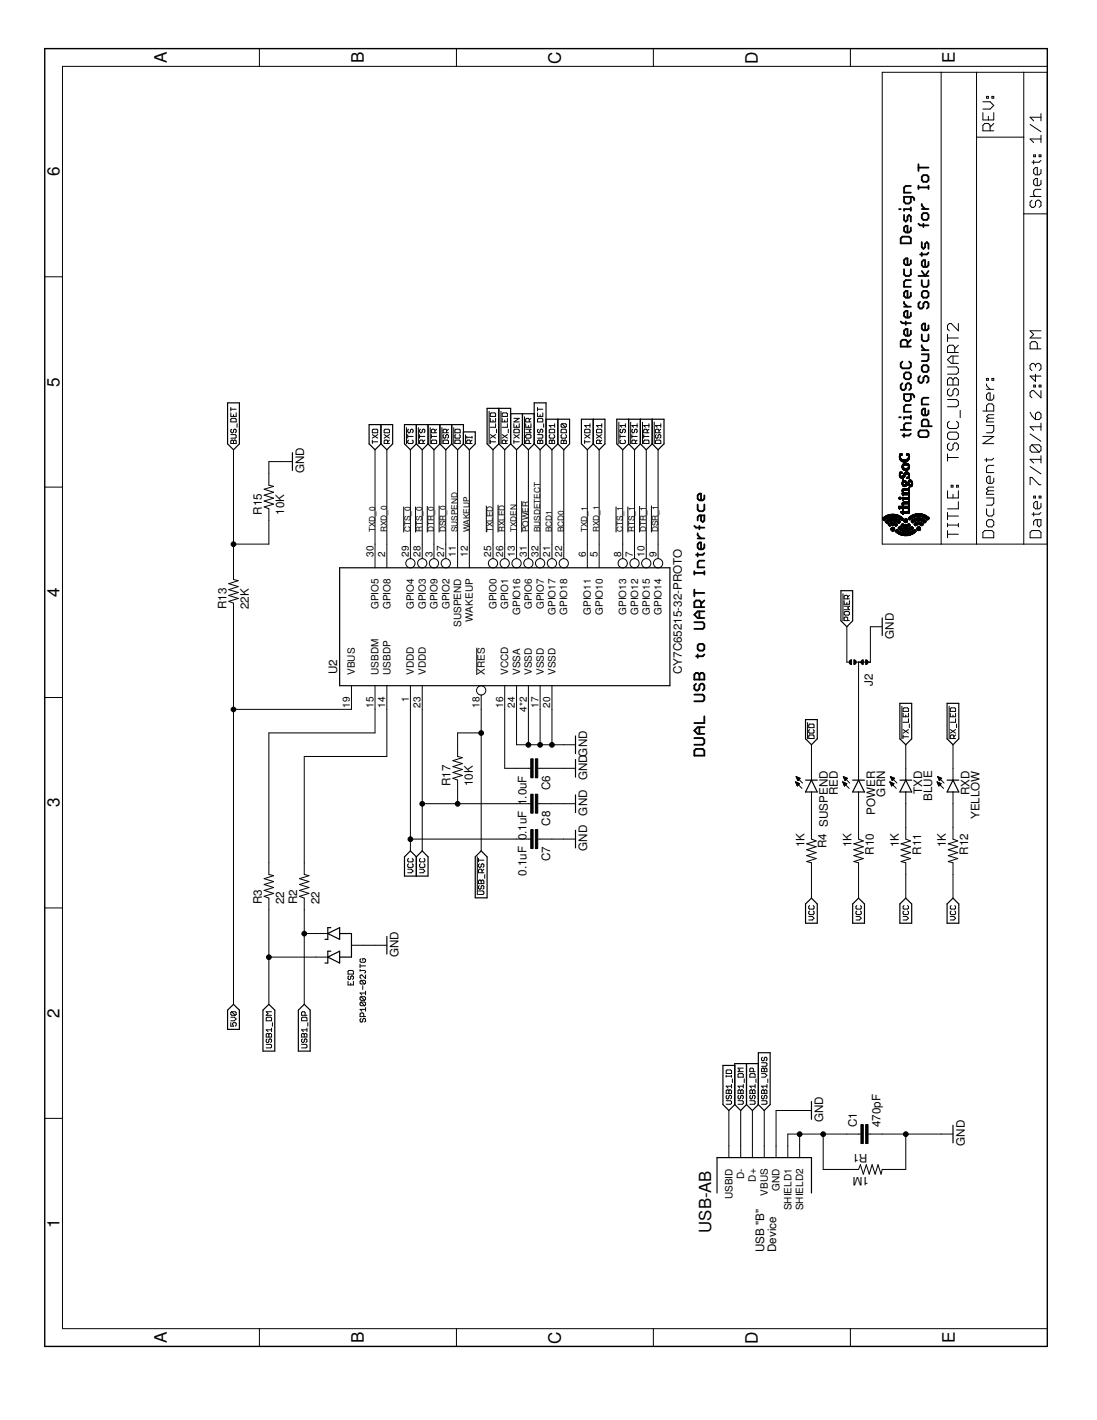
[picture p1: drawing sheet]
<svg xmlns="http://www.w3.org/2000/svg" width="216mm" height="279mm" viewBox="0 0 216 279" stroke-linecap="round" stroke-linejoin="round" font-family="sans-serif">
<defs><g id="words">
<g font-size="3.4">
<text x="32.9" y="12.4" transform="rotate(-90 32.9 12.4)">A</text>
<text x="71.6" y="12.4" transform="rotate(-90 71.6 12.4)">B</text>
<text x="110.4" y="12.5" transform="rotate(-90 110.4 12.5)">C</text>
<text x="149.2" y="12.5" transform="rotate(-90 149.2 12.5)">D</text>
<text x="187.9" y="12.4" transform="rotate(-90 187.9 12.4)">E</text>
<text x="11.7" y="34.7" transform="rotate(-90 11.7 34.7)">6</text>
<text x="11.7" y="76.1" transform="rotate(-90 11.7 76.1)">5</text>
<text x="11.7" y="117.5" transform="rotate(-90 11.7 117.5)">4</text>
<text x="11.7" y="158.9" transform="rotate(-90 11.7 158.9)">3</text>
<text x="11.7" y="200.3" transform="rotate(-90 11.7 200.3)">2</text>
<text x="11.7" y="241.7" transform="rotate(-90 11.7 241.7)">1</text>
<text x="32.9" y="264.3" transform="rotate(-90 32.9 264.3)">A</text>
<text x="71.6" y="264.3" transform="rotate(-90 71.6 264.3)">B</text>
<text x="110.4" y="264.4" transform="rotate(-90 110.4 264.4)">C</text>
<text x="149.2" y="264.4" transform="rotate(-90 149.2 264.4)">D</text>
<text x="187.9" y="264.3" transform="rotate(-90 187.9 264.3)">E</text>
</g>
<text font-size="3.3" x="140" y="242.5" transform="rotate(-90 140 242.5)">USB-AB</text>
<g font-size="2.3">
<text x="59.9" y="93.1" transform="rotate(-90 59.9 93.1)">GND</text>
<text x="51.5" y="101.3" transform="rotate(-90 51.5 101.3)">R15</text>
<text x="55.9" y="101.3" transform="rotate(-90 55.9 101.3)">10K</text>
<text x="44.6" y="119.8" transform="rotate(-90 44.6 119.8)">R13</text>
<text x="49" y="119.8" transform="rotate(-90 49 119.8)">22K</text>
<text x="175.9" y="125.6" transform="rotate(-90 175.9 125.6)">GND</text>
<text x="66.4" y="132.6" transform="rotate(-90 66.4 132.6)">U2</text>
<text x="134.2" y="132.6" transform="rotate(-90 134.2 132.6)">CY7C65215-32-PROTO</text>
<text x="171.8" y="135" transform="rotate(-90 171.8 135)">J2</text>
<text x="88.7" y="154.7" transform="rotate(-90 88.7 154.7)">R17</text>
<text x="93.1" y="154.7" transform="rotate(-90 93.1 154.7)">10K</text>
<text x="108.3" y="155.5" transform="rotate(-90 108.3 155.5)">C6</text>
<text x="115.6" y="153.5" transform="rotate(-90 115.6 153.5)">GNDGND</text>
<text x="115.6" y="160.5" transform="rotate(-90 115.6 160.5)">GND</text>
<text x="164.9" y="156.5" transform="rotate(-90 164.9 156.5)">RED</text>
<text x="172.2" y="160.3" transform="rotate(-90 172.2 160.3)">POWER</text>
<text x="174.2" y="156.7" transform="rotate(-90 174.2 156.7)">GRN</text>
<text x="181.5" y="156.2" transform="rotate(-90 181.5 156.2)">TXD</text>
<text x="183.5" y="157.6" transform="rotate(-90 183.5 157.6)">BLUE</text>
<text x="190.8" y="156.5" transform="rotate(-90 190.8 156.5)">RXD</text>
<text x="192.8" y="161.2" transform="rotate(-90 192.8 161.2)">YELLOW</text>
<text x="108.3" y="162.5" transform="rotate(-90 108.3 162.5)">C8</text>
<text x="115.6" y="167.4" transform="rotate(-90 115.6 167.4)">GND</text>
<text x="158.3" y="166.7" transform="rotate(-90 158.3 166.7)">1K</text>
<text x="162.7" y="166.9" transform="rotate(-90 162.7 166.9)">R4 SUSPEND</text>
<text x="167.6" y="166.7" transform="rotate(-90 167.6 166.7)">1K</text>
<text x="176.9" y="166.7" transform="rotate(-90 176.9 166.7)">1K</text>
<text x="186.2" y="166.7" transform="rotate(-90 186.2 166.7)">1K</text>
<text x="103.6" y="172.3" transform="rotate(-90 103.6 172.3)">0.1uF 0.1uF 1.0uF</text>
<text x="108.3" y="169.4" transform="rotate(-90 108.3 169.4)">C7</text>
<text x="172" y="168.1" transform="rotate(-90 172 168.1)">R10</text>
<text x="181.3" y="168.1" transform="rotate(-90 181.3 168.1)">R11</text>
<text x="190.6" y="168.1" transform="rotate(-90 190.6 168.1)">R12</text>
<text x="51.5" y="177.9" transform="rotate(-90 51.5 177.9)">R3</text>
<text x="55.9" y="177.9" transform="rotate(-90 55.9 177.9)">22</text>
<text x="58.5" y="177.9" transform="rotate(-90 58.5 177.9)">R2</text>
<text x="62.9" y="177.9" transform="rotate(-90 62.9 177.9)">22</text>
<text x="78.4" y="188.3" transform="rotate(-90 78.4 188.3)">GND</text>
<text x="162" y="220.8" transform="rotate(-90 162 220.8)">GND</text>
<text x="168.6" y="221.7" transform="rotate(-90 168.6 221.7)">C1</text>
<text x="173.3" y="221.7" transform="rotate(-90 173.3 221.7)">470pF</text>
<text x="170.7" y="227.1" transform="rotate(-180 170.7 227.1)">R1</text>
<text x="189.9" y="225.5" transform="rotate(-90 189.9 225.5)">GND</text>
<text x="171" y="231.5" transform="rotate(-180 171 231.5)">1M</text>
<text x="150.4" y="246.4" transform="rotate(-90 150.4 246.4)">USB &quot;B&quot;</text>
<text x="152.7" y="246.4" transform="rotate(-90 152.7 246.4)">Device</text>
</g>
<g font-size="2">
<text x="73.5" y="109.6" transform="rotate(-90 73.5 109.6)">30</text>
<text x="75.8" y="109.6" transform="rotate(-90 75.8 109.6)">2</text>
<text x="80.4" y="109.6" transform="rotate(-90 80.4 109.6)">29</text>
<text x="82.8" y="109.6" transform="rotate(-90 82.8 109.6)">28</text>
<text x="85.1" y="109.6" transform="rotate(-90 85.1 109.6)">3</text>
<text x="87.4" y="109.6" transform="rotate(-90 87.4 109.6)">27</text>
<text x="89.7" y="109.6" transform="rotate(-90 89.7 109.6)">11</text>
<text x="92.1" y="109.6" transform="rotate(-90 92.1 109.6)">12</text>
<text x="96.7" y="109.6" transform="rotate(-90 96.7 109.6)">25</text>
<text x="99" y="109.6" transform="rotate(-90 99 109.6)">26</text>
<text x="101.3" y="109.6" transform="rotate(-90 101.3 109.6)">13</text>
<text x="103.7" y="109.6" transform="rotate(-90 103.7 109.6)">31</text>
<text x="106" y="109.6" transform="rotate(-90 106 109.6)">32</text>
<text x="108.3" y="109.6" transform="rotate(-90 108.3 109.6)">21</text>
<text x="110.6" y="109.6" transform="rotate(-90 110.6 109.6)">22</text>
<text x="115.3" y="109.6" transform="rotate(-90 115.3 109.6)">6</text>
<text x="117.6" y="109.6" transform="rotate(-90 117.6 109.6)">5</text>
<text x="122.2" y="109.6" transform="rotate(-90 122.2 109.6)">8</text>
<text x="124.6" y="109.6" transform="rotate(-90 124.6 109.6)">7</text>
<text x="126.9" y="109.6" transform="rotate(-90 126.9 109.6)">10</text>
<text x="129.2" y="109.6" transform="rotate(-90 129.2 109.6)">9</text>
<text x="74.5" y="119.9" transform="rotate(-90 74.5 119.9)">GPIO5</text>
<text x="76.8" y="119.9" transform="rotate(-90 76.8 119.9)">GPIO8</text>
<text x="81.5" y="119.9" transform="rotate(-90 81.5 119.9)">GPIO4</text>
<text x="83.8" y="119.9" transform="rotate(-90 83.8 119.9)">GPIO3</text>
<text x="86.1" y="119.9" transform="rotate(-90 86.1 119.9)">GPIO9</text>
<text x="88.4" y="119.9" transform="rotate(-90 88.4 119.9)">GPIO2</text>
<text x="97.7" y="119.9" transform="rotate(-90 97.7 119.9)">GPIO0</text>
<text x="100" y="119.9" transform="rotate(-90 100 119.9)">GPIO1</text>
<text x="104.7" y="119.9" transform="rotate(-90 104.7 119.9)">GPIO6</text>
<text x="107" y="119.9" transform="rotate(-90 107 119.9)">GPIO7</text>
<text x="90.8" y="123.4" transform="rotate(-90 90.8 123.4)">SUSPEND</text>
<text x="93.1" y="122.4" transform="rotate(-90 93.1 122.4)">WAKEUP</text>
<text x="102.4" y="121" transform="rotate(-90 102.4 121)">GPIO16</text>
<text x="109.3" y="121" transform="rotate(-90 109.3 121)">GPIO17</text>
<text x="111.6" y="121" transform="rotate(-90 111.6 121)">GPIO18</text>
<text x="116.3" y="121" transform="rotate(-90 116.3 121)">GPIO11</text>
<text x="118.6" y="121" transform="rotate(-90 118.6 121)">GPIO10</text>
<text x="123.3" y="121" transform="rotate(-90 123.3 121)">GPIO13</text>
<text x="125.6" y="121" transform="rotate(-90 125.6 121)">GPIO12</text>
<text x="127.9" y="121" transform="rotate(-90 127.9 121)">GPIO15</text>
<text x="130.2" y="121" transform="rotate(-90 130.2 121)">GPIO14</text>
<text x="69.9" y="132.8" transform="rotate(-90 69.9 132.8)">VBUS</text>
<text x="74.5" y="132.8" transform="rotate(-90 74.5 132.8)">USBDM</text>
<text x="76.8" y="132.8" transform="rotate(-90 76.8 132.8)">USBDP</text>
<text x="81.5" y="132.8" transform="rotate(-90 81.5 132.8)">VDDD</text>
<text x="83.8" y="132.8" transform="rotate(-90 83.8 132.8)">VDDD</text>
<text x="95.4" y="132.8" transform="rotate(-90 95.4 132.8)">XRES</text>
<text x="100" y="132.8" transform="rotate(-90 100 132.8)">VCCD</text>
<text x="102.4" y="132.8" transform="rotate(-90 102.4 132.8)">VSSA</text>
<text x="104.7" y="132.8" transform="rotate(-90 104.7 132.8)">VSSD</text>
<text x="107" y="132.8" transform="rotate(-90 107 132.8)">VSSD</text>
<text x="109.3" y="132.8" transform="rotate(-90 109.3 132.8)">VSSD</text>
<text x="68.8" y="139.3" transform="rotate(-90 68.8 139.3)">19</text>
<text x="73.5" y="139.3" transform="rotate(-90 73.5 139.3)">15</text>
<text x="75.8" y="139.3" transform="rotate(-90 75.8 139.3)">14</text>
<text x="80.4" y="138.2" transform="rotate(-90 80.4 138.2)">1</text>
<text x="82.8" y="139.3" transform="rotate(-90 82.8 139.3)">23</text>
<text x="94.4" y="139.3" transform="rotate(-90 94.4 139.3)">18</text>
<text x="99" y="139.3" transform="rotate(-90 99 139.3)">16</text>
<text x="101.3" y="139.3" transform="rotate(-90 101.3 139.3)">24</text>
<text x="103.7" y="140" transform="rotate(-90 103.7 140)">4*2</text>
<text x="106" y="139.3" transform="rotate(-90 106 139.3)">17</text>
<text x="108.3" y="139.3" transform="rotate(-90 108.3 139.3)">20</text>
<text x="146.5" y="232" transform="rotate(-90 146.5 232)">D-</text>
<text x="148.8" y="232.5" transform="rotate(-90 148.8 232.5)">D+</text>
<text x="144.1" y="235.9" transform="rotate(-90 144.1 235.9)">USBID</text>
<text x="151.1" y="235.3" transform="rotate(-90 151.1 235.3)">VBUS</text>
<text x="153.4" y="234.3" transform="rotate(-90 153.4 234.3)">GND</text>
<text x="155.7" y="238.1" transform="rotate(-90 155.7 238.1)">SHIELD1</text>
<text x="158.1" y="238.1" transform="rotate(-90 158.1 238.1)">SHIELD2</text>
</g>
<g font-size="1.6">
<text x="73.8" y="104.7" transform="rotate(-90 73.8 104.7)">TXD_0</text>
<text x="76.1" y="104.7" transform="rotate(-90 76.1 104.7)">RXD_0</text>
<text x="80.8" y="104.7" transform="rotate(-90 80.8 104.7)">CTS_0</text>
<text x="83.1" y="104.7" transform="rotate(-90 83.1 104.7)">RTS_0</text>
<text x="85.4" y="104.7" transform="rotate(-90 85.4 104.7)">DTR_0</text>
<text x="87.7" y="104.7" transform="rotate(-90 87.7 104.7)">DSR_0</text>
<text x="90.1" y="104.7" transform="rotate(-90 90.1 104.7)">SUSPEND</text>
<text x="92.4" y="104.7" transform="rotate(-90 92.4 104.7)">WAKEUP</text>
<text x="97" y="104.7" transform="rotate(-90 97 104.7)">TXLED</text>
<text x="99.3" y="104.7" transform="rotate(-90 99.3 104.7)">RXLED</text>
<text x="101.7" y="104.7" transform="rotate(-90 101.7 104.7)">TXDEN</text>
<text x="104" y="104.7" transform="rotate(-90 104 104.7)">POWER</text>
<text x="106.3" y="104.7" transform="rotate(-90 106.3 104.7)">BUSDETECT</text>
<text x="108.6" y="104.7" transform="rotate(-90 108.6 104.7)">BCD1</text>
<text x="110.9" y="104.7" transform="rotate(-90 110.9 104.7)">BCD0</text>
<text x="115.6" y="104.7" transform="rotate(-90 115.6 104.7)">TXD_1</text>
<text x="117.9" y="104.7" transform="rotate(-90 117.9 104.7)">RXD_1</text>
<text x="122.6" y="104.7" transform="rotate(-90 122.6 104.7)">CTS_1</text>
<text x="124.9" y="104.7" transform="rotate(-90 124.9 104.7)">RTS_1</text>
<text x="127.2" y="104.7" transform="rotate(-90 127.2 104.7)">DTR_1</text>
<text x="129.5" y="104.7" transform="rotate(-90 129.5 104.7)">DSR_1</text>
</g>
</g></defs>
<g fill="none" stroke="#000" stroke-width=".2">
<path d="M51.1 9.6v3.5M89.8 9.6v3.5M128.6 9.6v3.5M167.4 9.6v3.5M173.6 14.2h32.5v92.9h-32.5zM185.2 14.2v92.9M192.2 14.2v92.9M194.2 19h.3v.3h-.3zM195.2 19h.4v.3h-.4zM201.5 14.2v92.9M206.1 13.1h-193.8v248.3h193.8M192.2 27h9.3"/>
<path d="M193.4 22.2v1.4h2.2v-1.4M193.4 20h1.5l.7 .7-.7 .8h-1.5M194.5 22.9v.7M194.9 25.7v-1l-.4-.4h-.7l-.4 .4v1h2.2M195.6 24.3l-.7 .7M202.7 38.7h2.2M202.7 24.5l2.2 1.4M203.1 39.4l-.4 .4v.7l.4 .3h.3l.4-.3v-.7l.4-.4h.3l.4 .4v.7l-.4 .3M203.4 30.5h.4v.3h-.4zM203.4 31.6v.7M204.5 30.5h.4v.3h-.4zM204.9 22.4v1.4"/>
<path d="M204.9 26.6v1.4M204.9 33.3v.8l-.4 .3h-.7l-.4-.3v-.8l.4-.3h.4v1.4M204.9 35.5v.7l-.4 .3h-.7l-.4-.3v-.7l.4-.4h.4v1.4M204.9 37.3h-1.1l-.4 .3v.7l.4 .4M204.9 31.6l-.4 .3h-1.4M204.9 27.3h-2.2l.7 .7M204.9 23.1h-2.2l.7 .7M8.8 54.5h3.5M201.5 42.1h4.6M186.5 74.7l.3-.4h.4l.4 .4 .3-.4h.4l.3 .4v1.1h-2.1zM186.5 66.5h2.1M186.5 65.8v1.4"/>
<path d="M186.5 72.2h1.8l.3 .4v.7l-.3 .3h-1.8M186.5 78.6h1.8l.3 .4v.7l-.3 .3h-1.8M186.8 76.5l-.3 .3v.8l.3 .3h.4l.4-.3v-.8l.3-.3h.4l.3 .3v.8l-.3 .3M187.6 70.1v1.4M187.6 74.7v1.1M187.9 69.4v-1.1l-.3-.4h-.8l-.3 .4v1.1h2.1M188.6 70.1h-1.4l-.7 .7 .7 .7h1.4M188.6 63.6v1.5l-1.4-1.5h-.4l-.3 .4v.7l.3 .4M188.6 67.9l-.7 .7M194.2 74.5h.3v.3h-.3zM194.2 75.5v.4l.7 .7M194.2 76.6h1.4"/>
<path d="M195.2 74.5h.4v.3h-.4zM195.6 77.7v.7l-.4 .3h-.7l-.3-.3v-.7l.3-.4h.4v1.4M203.4 75.8h.4v.3h-.4zM203.8 71.9l.4-.4h.3l.4 .4v.7l-.4 .3M203.8 71.9l-.4-.4h-.3l-.4 .4v.7l.4 .3M203.8 71.9v.3M203.8 73.6v1.5l-1.1-1.1h2.2M204.2 68.6v-1l-.4-.4h-.7l-.4 .4v1h2.2M204.5 75.8h.4v.3h-.4zM204.9 76.9v1.4l-1.5-1.4h-.3l-.4 .3v.7l.4 .4M204.9 65.1h-2.2l.7 .7-.7 .7h2.2M8.8 95.8h3.5"/>
<path d="M45.4 86.8l.2-.2 .4 .2 .3-.2 .2 .2v.5h-1.1zM45.4 80.2v.7M45.4 81.2v.7h1.1v-.7M45.4 82.5l.2-.2h.7l.2 .2v.5h-1.1zM45.4 85.5h.9l.2 .2v.3l-.2 .2h-.9M45.4 80.5h1.1M45.6 84.5l-.2 .1v.4l.2 .2 .4-.2v-.4l.1-.1 .4 .1v.4l-.2 .2M46 81.6v.3M46 86.8v.5M46 88.5v25.5l.9 .3-1.9 .6 1.9 .5-1.9 .6 1.9 .6-1.9 .6 1.9 .6-1.9 .5 1 .4v78.9M46.7 83.4v.7M57.6 90.8h-4.7v4.7l.9 .2-1.8 .6 1.8 .6-1.8 .5 1.8 .6-1.8 .6 1.8 .6-1.8 .6 .9 .3v7h-6.9"/>
<path d="M73.3 84.6l.1-.1h.7l.2 .1v.6h-1zM73.3 86.9h1M73.3 86.6v.7M73.3 85.5l1 .7M73.8 88.5v23.2M74.3 85.5l-1 .7M75.6 84.6l.2-.1h.7l.1 .1v.6h-1zM75.6 85.5l1 .7M76.1 88.5v23.2M76.3 87.3v-.5l-.2-.2h-.3l-.2 .2v.5h1M76.6 86.6l-.3 .3M76.6 85.5l-1 .7"/>
<path d="M79.5 99.7v5.1M80 84.1v3.2M80.2 85.9h1.1M80.2 85.5v.7M80.4 86.6l-.2 .2v.3l.2 .2h.7l.2-.2v-.3l-.2-.2M80.4 84.5l-.2 .1v.4l.2 .2 .4-.2v-.4l.1-.1 .4 .1v.4l-.2 .2M80.8 88.5v21.4M81.8 99.7v5.1M82.3 84.1v3.2M82.6 85.9h1M82.6 85.5v.7M82.7 84.5l-.1 .1v.4l.1 .2 .4-.2v-.4l.2-.1 .3 .1v.4l-.2 .2"/>
<path d="M83.1 88.5v21.4M83.3 87.3v-.5l-.2-.2h-.4l-.1 .2v.5h1M83.6 86.6l-.3 .3M84.1 99.6v5.2M84.7 84.1v3.2M84.9 86.8l.2-.2h.7l.1 .2v.5h-1zM84.9 85.5v.7M84.9 85.9h1M85.4 88.5v21.4M85.6 85.2v-.6l-.2-.1h-.3l-.2 .1v.6h1M85.9 84.5l-.3 .3M86.4 99.5v5.3"/>
<path d="M87 84.1v3.2M87.2 86.8l.2-.2h.7l.2 .2v.5h-1.1zM87.4 85.5l-.2 .2v.3l.2 .2 .3-.2v-.3l.2-.2 .4 .2v.3l-.2 .2M87.7 88.5v21.4M87.9 85.2v-.6l-.2-.1h-.3l-.2 .1v.6h1.1M88.3 84.5l-.4 .3M89.3 84.1v3.2M89.5 86.8l.2-.2h.7l.2 .2v.5h-1.1zM89.5 84.6l.2-.1h.7l.2 .1v.6h-1.1zM89.7 85.5l-.2 .2v.3l.2 .2h.7l.2-.2v-.3l-.2-.2M90.1 88.5v23.2M91.6 85.6v1.7"/>
<path d="M91.9 85.9v.3M91.9 86h1M92.4 88.5v23.2M92.6 87.3v-.5l-.2-.2h-.4l-.1 .2v.5h1M92.9 86.6l-.3 .3M92.9 85.9v.3M95.7 99.5v5.3M96.3 80.9v6.4M96.5 86.9h1M96.5 82.3v.7h1v-.7M96.5 81.4l.2-.2h.7l.1 .2v.5h-1zM96.5 86.6v.7"/>
<path d="M96.5 85.5l1 .7M97 82.7v.3M97 88.5v21.4M97.5 83.4v.7h-1M97.5 85.5l-1 .7M97.7 84.5v.7M98 99.3v5.5M98.6 80.9v6.4M98.8 82.3v.7h1.1v-.7M98.8 81.4l.2-.2h.7l.2 .2v.5h-1.1zM98.8 85.5l1.1 .7M99.3 82.7v.3"/>
<path d="M99.3 88.5v21.4M99.5 87.3v-.5l-.2-.2h-.3l-.2 .2v.5h1.1M99.9 83.4v.7h-1.1M99.9 86.6l-.4 .3M99.9 85.5l-1.1 .7M100 84.5v.7M101.1 84.6l.2-.1h.7l.2 .1v.6h-1.1zM101.1 86.9h1.1M101.1 83.4v.7h1.1v-.7M101.1 82.3h1.1l-1.1 .7h1.1M101.1 86.6v.7M101.1 85.5l1.1 .7"/>
<path d="M101.7 83.7v.4M101.7 88.5v21.4M102.2 85.5l-1.1 .7M102.7 98.6v6.2M103.2 82v5.3M103.5 84.5h1l-.3 .3 .3 .4h-1M103.5 85.7l.1-.2h.7l.2 .2v.3l-.2 .2h-.7l-.1-.2zM103.5 83.4v.7h1v-.7M104 83.7v.4M104 88.5v21.4M104.2 87.3v-.5l-.2-.2h-.4l-.1 .2v.5h1M104.2 83v-.5l-.2-.2h-.4l-.1 .2v.5h1"/>
<path d="M104.5 82.3l-.3 .4M105.8 86.8l.2-.2 .3 .2 .4-.2 .1 .2v.5h-1zM105.8 85.5h.9l.1 .2v.3l-.1 .2h-.9M105.8 82.5l.2-.2h.7l.1 .2v.5h-1zM105.8 80.2v.7M105.8 81.2v.7h1v-.7M105.8 80.5h1M106 84.5l-.2 .1v.4l.2 .2 .3-.2v-.4l.2-.1 .3 .1v.4l-.1 .2M106.3 81.6v.3M106.3 86.8v.5M106.3 88.5v21.4M107 83.4v.7"/>
<path d="M108.1 86.8l.2-.2 .3 .2 .4-.2 .2 .2v.5h-1.1zM108.1 84.6l.2-.1h.7l.2 .1v.6h-1.1zM108.3 85.5l-.2 .2v.3l.2 .2h.7l.2-.2v-.3l-.2-.2M108.6 86.8v.5M108.6 88.5v21.4M109.2 83.4v.7M109.2 83.7h-1.1l.4 .4M110.4 86.8l.2-.2 .4 .2 .3-.2 .2 .2v.5h-1.1zM110.4 84.6l.2-.1h.7l.2 .1v.6h-1.1zM110.6 85.5l-.2 .2v.3l.2 .2h.7l.2-.2v-.3l-.2-.2M110.6 83.4l-.2 .1v.4l.2 .2h.7M110.6 83.4h.7l.2 .1v.4l-.2 .2"/>
<path d="M110.6 83.4l.7 .7M111 86.8v.5M111 88.5v21.4M115.1 84.6l.1-.1h.7l.2 .1v.6h-1zM115.1 86.9h1M115.1 86.6v.7M115.1 85.5l1 .7M115.6 88.5v23.2M116.1 83.7h-1l.3 .4M116.1 85.5l-1 .7M116.1 83.4v.7M117.4 84.6l.2-.1h.7l.1 .1v.6h-1z"/>
<path d="M117.4 85.5l1 .7M117.9 88.5v23.2M118.1 87.3v-.5l-.2-.2h-.3l-.2 .2v.5h1M118.4 83.7h-1l.3 .4M118.4 86.6l-.3 .3M118.4 85.5l-1 .7M118.4 83.4v.7M121.2 99.7v5.1M121.8 83.1v4.2M122 85.9h1.1M122 85.5v.7M122.2 86.6l-.2 .2v.3l.2 .2h.7l.2-.2v-.3l-.2-.2"/>
<path d="M122.2 84.5l-.2 .1v.4l.2 .2 .4-.2v-.4l.1-.1 .4 .1v.4l-.2 .2M122.6 88.5v21.4M123.1 83.7h-1.1l.4 .4M123.1 83.4v.7M123.6 99.7v5.1M124.1 83.1v4.2M124.4 85.9h1M124.4 85.5v.7M124.5 84.5l-.1 .1v.4l.1 .2 .4-.2v-.4l.2-.1 .3 .1v.4l-.2 .2M124.9 88.5v21.4M125.1 87.3v-.5l-.2-.2h-.4l-.1 .2v.5h1M125.4 83.7h-1l.3 .4"/>
<path d="M125.4 86.6l-.3 .3M125.4 83.4v.7M125.9 99.6v5.2M126.4 83.1v4.2M126.7 86.8l.2-.2h.7l.1 .2v.5h-1zM126.7 85.9h1M126.7 85.5v.7M127.2 88.5v21.4M127.4 85.2v-.6l-.2-.1h-.3l-.2 .1v.6h1M127.7 83.7h-1l.3 .4M127.7 83.4v.7M127.7 84.5l-.3 .3"/>
<path d="M128.2 99.5v5.3M128.8 83.1v4.2M129 86.8l.2-.2h.7l.1 .2v.5h-1zM129.2 85.5l-.2 .2v.3l.2 .2 .3-.2v-.3l.2-.2 .3 .2v.3l-.1 .2M129.5 88.5v21.4M129.7 85.2v-.6l-.2-.1h-.3l-.2 .1v.6h1M130 83.7h-1l.3 .4M130 83.4v.7M130 84.5l-.3 .3M186.5 96.6v1.4h2.1v-1.4M186.5 89.3v1.4M186.5 90h2.1"/>
<path d="M186.8 87.2l-.3 .3v.7l.3 .4h.4l.4-.4v-.7l.3-.3h.4l.3 .3v.7l-.3 .4M186.8 82.9l-.3 .3v.8l.3 .3h1.5l.3-.3v-.8l-.3-.3M186.8 85h1.5l.3 .4v.7l-.3 .3h-1.5l-.3-.3v-.7zM187.2 95.5h.4v.3h-.4zM187.6 97.3v.7M188.3 95.5h.3v.3h-.3zM188.6 98.7v1.4h-2.1M189 80.8v1.4M193.4 85.9h2.2l-2.2 1.4h2.2M193.4 80.9h2.2v-1.1l-.4-.3h-.7l-.3 .3v1.1M194.2 83.7h1.4v1.1l-.4 .4h-1M194.2 98h1.4v1l-.4 .4h-1"/>
<path d="M194.2 90.1v.7M194.5 82.3l-.3 .4v.3h1.4M194.5 82.3h1.1M194.5 96.6l-.3 .3v.4h1.4M194.5 96.6h1.1M195.6 94.1v.7l-.4 .3h-.7l-.3-.3v-.7l.3-.4h.4v1.4M195.6 91.6h-1.1l-.3 .3v1.1h1.4M195.6 95.8h-1.1l-.3 .4 .3 .4M195.6 90.1l-.4 .4h-1.4M195.6 81.6h-1.1l-.3 .4 .3 .3M202.7 95.4v-1.5h.4l1.4 1.5h.4M202.7 91.8l2.2 1.4"/>
<path d="M202.7 85.4l2.2 1.4M202.7 81.1l.4 .7 .7 .7M203.1 87.5h1.4l.4 .4v.7l-.4 .4M203.1 87.5l-.4 .4v.7l.4 .4h1.4M203.1 87.5l1.4 1.5M203.4 97.6h.4v.4h-.4zM203.8 81.5l.4-.4h.3l.4 .4v.7l-.4 .3h-.7zM204.5 97.6h.4v.4h-.4zM204.9 83.2v1.5M204.9 89.7v1.4M204.9 99v.8l-.4 .3h-.7l-.4-.3v-.8l.4-.3h.4v1.4M204.9 90.4h-2.2l.7 .7"/>
<path d="M204.9 84h-2.2l.7 .7M165.9 116.8v5.4M166.1 118.2v.7h1.1v-.7M166.1 119.3h1.1l-.4 .3 .4 .4h-1.1M166.7 118.6v.3M166.8 117.8v-.5l-.1-.2h-.4l-.2 .2v.5h1.1M167.2 117.1l-.4 .4M186.5 105.1h2.1M186.5 100.8v1.5M186.5 103v.7M186.5 104.4v1.4M186.5 103.3h2.1"/>
<path d="M186.5 101.5h2.1M188.6 103v.7M193.4 104.8l.4-.4h1.4l.4 .4v1h-2.2zM194.2 100.1v1.1l.3 .3h.7l.4-.3v-1.1M194.5 102.3h.7l.4 .3v.7l-.4 .4h-.7l-.3-.4v-.7zM202.7 104.8l.4-.4h1.4l.4 .4v1h-2.2zM203.4 100.8v.7M204.2 102.3v1l.3 .4 .4-.4v-1h-1.1l-.4 .3v.7M204.9 100.8l-.4 .4h-1.4M8.8 137.2h3.5M69.2 134.9v4.7h-23.2M73.8 134.9v9.3h-20.9v27.9l.9 .2-1.8 .6 1.8 .6-1.8 .5 1.8 .6-1.8 .6 1.8 .6-1.8 .6 .9 .3v20.9"/>
<path d="M76.1 134.9v13.9h-16.2v23.3l.9 .2-1.9 .6 1.9 .6-1.9 .5 1.9 .6-1.9 .6 1.9 .6-1.9 .6 1 .3v20.9M80.8 134.9v32.5M83.1 134.9v32.5M93.8 127.4v5.4M94.7 136.7v30.7M99.3 134.9v16.3h5.2M101.7 134.9v11.6h11.6M104 134.9v11.6M106.3 134.9v11.6M108.6 134.9v11.6M166.3 120.3h.7l.2 .2v.4l-.2 .1h-.7l-.2-.1v-.4zM166.7 123.3v7h.7"/>
<path d="M166.8 122.1v-.5l-.1-.2h-.4l-.2 .2v.5h1.1M168.5 130.3h.9M169 130.3v23.2M173.6 123.3h-2.3v7h-.7M177.5 139v6.4M177.7 139.4l.2-.1h.7l.2 .1v.6h-1.1zM186.8 139v6.4M187.2 139.3h.7l.2 .1v.6h-1.1v-.6zM83.1 158.1h21.4M94.7 144.2h-4.6v4.6l.9 .3-1.9 .6 1.9 .5-1.9 .6 1.9 .6-1.9 .6 1.9 .6-1.9 .5 1 .4v4.6M105.8 151.2h7.5M105.8 158.1h7.5"/>
<path d="M156.6 153.8l1.2 1.3M156.6 153.8l.8 .4-.5 .5zM156.7 153.9v.2M156.7 152.8l1.2 1.3M156.7 152.8l.8 .3-.5 .5zM156.8 152.8v.2M156.8 153.9v.4M156.9 152.9v.4M156.9 154v.6M157 152.9v.6M157 154v.6M157.1 153v.5"/>
<path d="M157.1 154.1v.4M157.2 153v.4M157.2 154.1v.3M157.3 153.1v.2M157.3 154.2v.1M157.4 153.1v.1M158.9 142.2v3.2M159.3 144.6h.7l.2 .2v.5h-1v-.5zM159.3 142.5h.7l.2 .2v.5h-1v-.5zM159.3 143.6l-.1 .1v.4l.1 .2h.7l.2-.2v-.4l-.2-.1M159.7 146.5v7M159.7 155.8v9.3l.9 .4-1.8 .5 1.8 .6-1.8 .6 1.8 .6-1.8 .6 1.8 .5-1.8 .6 .9 .3v6.9"/>
<path d="M165.8 153.8l1.3 1.3M165.8 153.8l.4 .9M165.8 153.8l.9 .4-.5 .5M165.9 153.9v.1M166 152.8l1.2 1.3M166 152.8l.3 .8M166 152.8l.8 .3M166 152.8v.1M166 153.9v.3M166.1 152.9v.3M166.1 154v.5M166.2 152.9v.5"/>
<path d="M166.2 154v.6M166.3 153v.6M166.3 154.1v.4M166.5 153v.5M166.5 154.1v.3M166.6 153.1v.3M166.6 154.2v.1M166.7 153.1v.2M166.8 153.1l-.5 .5M166.8 153.1v.1M169 155.8v9.3l.9 .4-1.9 .5 1.9 .6-1.9 .6 1.9 .6-1.9 .6 1.9 .5-1.9 .6 1 .3v6.9M175.1 153.8l1.3 1.3"/>
<path d="M175.1 153.8l.4 .9M175.1 153.8l.8 .4-.4 .5M175.2 153.9h.1M175.2 152.8l1.3 1.3M175.2 152.8l.4 .8 .5-.5M175.2 152.8l.9 .3M175.3 152.8h.1M175.3 153.9v.3M175.4 152.8v.3M175.4 153.9v.5M175.5 152.9v.4M175.5 154v.6"/>
<path d="M175.6 153v.6M175.6 154v.6M175.7 153v.5M175.7 154.1v.4M175.8 153v.4M175.8 154.1v.2M175.9 153.1v.2M175.9 154.2h.1M176 153.1v.1M177.7 140.3v.7h1.1v-.7M177.7 144.6v.7M177.7 145h1.1"/>
<path d="M177.7 143.6l1.1 .7M178.3 140.7v.3M178.3 146.5v7M178.3 155.8v9.3l.9 .4-1.9 .5 1.9 .6-1.9 .6 1.9 .6-1.9 .6 1.9 .5-1.9 .6 1 .3v6.9M178.8 141.4v.7h-1.1M178.8 143.6l-1.1 .7M179 142.5v.7M184.4 153.8l1.3 1.3M184.4 153.8l.8 .4-.4 .5zM184.5 153.9v.2M184.5 152.8l1.3 1.3M184.5 152.8l.8 .3-.4 .5z"/>
<path d="M184.6 152.8v.2M184.6 153.9v.4M184.7 152.9v.3M184.7 154v.6M184.8 152.9v.6M184.8 154v.6M184.9 153v.6M184.9 154.1v.4M185 153v.5M185 154.1v.3M185.1 153.1v.2M185.1 154.2v.1"/>
<path d="M185.3 153.1v.1M187 140.3v.7h1.1v-.7M187 143.6l1.1 .7M187.6 140.7v.3M187.6 146.5v7M187.6 155.8v9.3l.9 .4-1.9 .5 1.9 .6-1.9 .6 1.9 .6-1.9 .6 1.9 .5-1.9 .6 1 .3v6.9M187.7 145.3v-.5l-.1-.2h-.4l-.2 .2v.5h1.1M188.1 141.4v.7h-1.1M188.1 144.6l-.4 .4M188.1 143.6l-1.1 .7M188.3 142.5v.7M8.8 178.6h3.5"/>
<path d="M80.2 171h.7l.4 .4-.4 .3h-.7M80.4 168.9l-.2 .2v.3l.2 .2h.7l.2-.2v-.3l-.2-.2M80.4 170l-.2 .1v.4l.2 .2h.7l.2-.2v-.4l-.2-.1M80.8 165.1h23.7M82.6 171h.7l.3 .4-.3 .3h-.7M82.7 168.9l-.1 .2v.3l.1 .2h.7l.2-.2v-.3l-.2-.2M82.7 170l-.1 .1v.4l.1 .2h.7l.2-.2v-.4l-.2-.1M93.9 168.6v7.5M94.2 175.3h.8l.2 .2v.3l-.2 .2h-.8M94.2 168.9v.7M94.2 169.2h1M94.3 174.2l-.1 .2v.4l.1 .1 .4-.1v-.4l.2-.2 .3 .2v.4l-.2 .1"/>
<path d="M94.3 170l-.1 .1v.4l.1 .2 .4-.2v-.4l.2-.1 .3 .1v.4l-.2 .2M94.3 173.2l.4 .2 .3-.2 .2 .2v.5h-1v-.5zM94.7 173.4v.5M94.9 171.7v-.5l-.2-.2h-.4l-.1 .2v.5h1M95.2 171l-.3 .4M95.4 172.1v.7M105.8 165.1h7.5M159.3 178.2l-.1 .2v.3l.1 .2h.7l.2-.2v-.3l-.2-.2M159.3 179.3l-.1 .1v.4l.1 .2h.7l.2-.2v-.4l-.2-.1M168.6 178.2l-.1 .2v.3l.1 .2h.7l.2-.2v-.3l-.2-.2M168.6 179.3l-.1 .1v.4l.1 .2h.7l.2-.2v-.4l-.2-.1M177.9 179.3l-.2 .1v.4l.2 .2h.7l.2-.2v-.4l-.2-.1"/>
<path d="M177.9 178.2l-.2 .2v.3l.2 .2h.7l.2-.2v-.3l-.2-.2M187.2 179.3l-.2 .1v.4l.2 .2h.7l.2-.2v-.4l-.2-.1M187.2 178.2l-.2 .2v.3l.2 .2h.7l.2-.2v-.3l-.2-.2M45.6 199.1l-.2 .1v.4l.2 .2h.7M45.6 199.1h.7l.2 .1v.4l-.2 .2M45.6 199.1l.7 .7M52.9 188.3h11.6M53.4 199.1h-1l.3 .3-.3 .4h1M59.9 183.7h4.6M60 199.8v-.6l-.1-.1h-.4l-.1 .1v.6h1M68.5 193.1v.7h1.1v-.7M68.7 190.9h.7l.2 .2v.6h-1.1v-.6z"/>
<path d="M68.7 192l-.2 .2v.4l.2 .1 .3-.1v-.4l.2-.2 .4 .2v.4l-.2 .1M69 193.4v.4M69.2 186h6.9M70.9 189.7v.7M70.9 190.8v.3M70.9 190.9h.9l.1 .2-.1 .4M70.9 190.1h1M71.1 188.6l-.2 .2v.4l.2 .1h.7l.1-.1v-.4l-.1-.2h-.4v.4M71.1 192.9l-.2 .2v.3l.2 .2h.7M71.1 196.1l-.2 .2v.3l.2 .2h.7M71.1 197.2l-.2 .2v.3l.2 .2h.7M71.1 192.9h.7l.1 .2v.3l-.1 .2"/>
<path d="M71.1 196.1h.7l.1 .2v.3l-.1 .2M71.1 197.2h.7l.1 .2v.3l-.1 .2M71.1 197.2l.7 .7M71.1 196.1l.7 .7M71.1 192.9l.7 .7M71.4 194v.7M71.9 191.8v.8l-.7-.8h-.1l-.2 .2v.4l.2 .2M71.9 195v.7M71.9 198.2v.8M71.9 198.6h-1l.3 .4M71.9 195.4h-1l.3 .3M159.2 180.3h.7l.3 .4-.3 .3h-.7"/>
<path d="M168.5 180.3h.7l.3 .4-.3 .3h-.7M177.7 180.3h.7l.4 .4-.4 .3h-.7M187 180.3h.7l.4 .4-.4 .3h-.7M45.4 201.2v.7h.6l-.2-.3 .2-.4h.3l.2 .2v.3l-.2 .2M45.4 200.2h.7l.4 .3-.4 .4h-.7M52.4 205.5h.9l.1 .2v.3l-.1 .2h-.9M52.4 203.5l.2-.2 .3 .2 .4-.2 .1 .2v.5h-1zM52.6 200.2h.7l.1 .1v.6h-1v-.6zM52.6 204.4l-.2 .2v.3l.2 .2 .3-.2v-.3l.2-.2 .3 .2v.3l-.1 .2M52.9 203.5v.5M53.4 202.3v.7M53.4 202.6h-1l.3 .4"/>
<path d="M53.6 201.2v.7M59.4 205.5h.8l.2 .2v.3l-.2 .2h-.8M59.4 203.5l.1-.2 .4 .2 .3-.2 .2 .2v.5h-1zM59.5 204.4l-.1 .2v.3l.1 .2 .4-.2v-.3l.1-.2 .4 .2v.3l-.2 .2M59.5 200.2h.7l.2 .1v.6h-1v-.6zM59.9 203.5v.5M60.4 202.6h-1l.3 .4M60.4 202.3v.7M60.6 201.2v.7M71.1 200.4l-.2 .2v.3l.2 .2 .3-.2v-.3l.2-.2 .3 .2v.3l-.1 .2M71.6 200v-.5l-.2-.2h-.3l-.2 .2v.5h1M142.9 216.6h.9l.2 .1v.4l-.2 .2h-.9"/>
<path d="M142.9 210.7l.2-.2h.7l.2 .2v.5h-1.1zM142.9 211.6v.3M142.9 211.8h1.1M143.1 215.5l-.2 .2v.3l.2 .2 .3-.2v-.3l.2-.2 .4 .2v.3l-.2 .2M143.1 214.4l.3 .2 .4-.2 .2 .2v.5h-1.1v-.5zM143.4 214.6v.5M143.4 218.5v9.3M144 213.7h-1.1l.4 .4M144 211.6v.3M144 213.4v.7M144.1 212.3v.7M145.2 216.6h.9l.2 .1v.4l-.2 .2h-.9"/>
<path d="M145.2 214.6l.2-.2 .4 .2 .3-.2 .2 .2v.5h-1.1zM145.2 211.4l.2-.2h.7l.2 .2v.5h-1.1zM145.4 215.5l-.2 .2v.3l.2 .2 .4-.2v-.3l.1-.2 .4 .2v.3l-.2 .2M145.8 214.6v.5M145.8 218.5v9.3M146.3 213.7h-1.1l.4 .4M146.3 210.2h-1.1l.4 .3-.4 .4h1.1M146.3 213.4v.7M146.5 212.3v.7M147.6 216.6h.8l.2 .1v.4l-.2 .2h-.8M147.6 211.4l.1-.2h.7l.2 .2v.5h-1zM147.7 215.5l-.1 .2v.3l.1 .2 .4-.2v-.3l.2-.2 .3 .2v.3l-.2 .2"/>
<path d="M147.7 214.4l.4 .2 .3-.2 .2 .2v.5h-1v-.5zM148.1 214.6v.5M148.1 218.5v9.3M148.3 210.9v-.6l-.2-.1h-.4l-.1 .1v.6h1M148.6 213.7h-1l.3 .4M148.6 213.4v.7M148.8 212.3v.7M149.9 216.6h.8l.2 .1v.4l-.2 .2h-.8M149.9 209.1h.8l.2 .2v.3l-.2 .2h-.8M149.9 210.3l.2-.1 .3 .1 .3-.1 .2 .1v.6h-1zM149.9 214.6l.2-.2 .3 .2 .3-.2 .2 .2v.5h-1zM149.9 211.2h.7l.3 .4-.3 .3h-.7"/>
<path d="M150.1 208l-.2 .2v.4l.2 .1 .3-.1v-.4l.2-.2 .3 .2v.4l-.2 .1M150.1 215.5l-.2 .2v.3l.2 .2 .3-.2v-.3l.2-.2 .3 .2v.3l-.2 .2M150.4 210.3v.6M150.4 214.6v.5M150.4 218.5v9.3M150.9 213.4v.7M150.9 213.7h-1l.3 .4M151.1 212.3v.7M159.7 218.5h-7v9.3M8.8 220h3.5M157.4 223.1v4.7M162 223.1v7h7l.3-.9 .6 1.8 .6-1.8 .6 1.8 .5-1.8 .6 1.8 .6-1.8 .6 1.8 .2-.9h4.7v-7"/>
<path d="M169.4 223.1h-14.4v4.7M170.8 223.1h16.8M51.1 261.4v3.5M89.8 261.4v3.5M128.6 261.4v3.5M167.4 261.4v3.5"/>
<circle cx="80.8" cy="110.8" r=".91"/>
<circle cx="83.1" cy="110.8" r=".91"/>
<circle cx="85.4" cy="110.8" r=".91"/>
<circle cx="87.7" cy="110.8" r=".91"/>
<circle cx="97" cy="110.8" r=".91"/>
<circle cx="99.3" cy="110.8" r=".91"/>
<circle cx="101.7" cy="110.8" r=".91"/>
<circle cx="104" cy="110.8" r=".91"/>
<circle cx="106.3" cy="110.8" r=".91"/>
<circle cx="108.6" cy="110.8" r=".91"/>
<circle cx="111" cy="110.8" r=".91"/>
<circle cx="122.6" cy="110.8" r=".91"/>
<circle cx="124.9" cy="110.8" r=".91"/>
<circle cx="127.2" cy="110.8" r=".91"/>
<circle cx="129.5" cy="110.8" r=".91"/>
<circle cx="94.7" cy="135.8" r=".91"/>
</g>
<g fill="none" stroke="#000" stroke-width=".23">
<path d="M44.8 79.3h2.3v8l-1.1 1.2-1.2-1.2zM57.6 89.1v3.5M72.6 83.5h4.7v3.8l-1.2 1.2-1.1-1.2-1.2 1.2-1.2-1.2zM75 83.5v3.8M81.9 87.3l-1.1 1.2-1.2-1.2v-3.8h11.6v3.8M81.9 87.3l1.2 1.2 1.1-1.2M81.9 83.5v3.8M84.2 87.3l1.2 1.2 1.2-1.2M84.2 83.5v3.8M86.6 83.5v3.8M86.6 87.3l1.1 1.2 1.2-1.2M88.9 83.5v3.8"/>
<path d="M88.9 87.3l1.2 1.2 1.1-1.2M91.2 85h2.3v2.3l-1.1 1.2-1.2-1.2M98.2 87.3l-1.2 1.2-1.1-1.2v-7h4.6v7M98.2 80.3v7M98.2 87.3l1.1 1.2 1.2-1.2M100.5 81.4h4.6M100.5 87.3l1.2 1.2 1.1-1.2M102.8 87.3l1.2 1.2 1.1-1.2M102.8 81.4v5.9M105.1 87.3v-8h2.4v8M105.1 87.3l1.2 1.2 1.2-1.2M107.5 87.3l1.1 1.2 1.2-1.2"/>
<path d="M107.5 82.5h4.6v4.8l-1.1 1.2-1.2-1.2M109.8 82.5v4.8M114.4 82.5h4.7v4.8l-1.2 1.2-1.1-1.2-1.2 1.2-1.2-1.2zM116.8 82.5v4.8M123.7 87.3l-1.1 1.2-1.2-1.2v-4.8h9.3v4.8l-1.2 1.2-1.1-1.2M123.7 82.5v4.8M123.7 87.3l1.2 1.2 1.1-1.2M126 82.5v4.8M126 87.3l1.2 1.2 1.2-1.2M128.4 82.5v4.8M66.8 111.7h65v23.2h-65zM165.5 116.2h2.3v6l-1.1 1.1-1.2-1.1z"/>
<path d="M169 130.3h2.3M173.6 121.6v3.5M177.1 138.4h2.3v7l-1.1 1.1-1.2-1.1zM186.4 138.4h2.3v7l-1.1 1.1-1.2-1.1zM113.3 144.8v3.5M113.3 149.4v3.5M113.3 156.4v3.5M158.5 141.6h2.3v3.8l-1.1 1.1-1.2-1.1zM158.5 153.5h2.3M159.7 153.5l1.1 2.3h-2.3zM167.8 153.5h2.3M169 153.5l1.1 2.3h-2.3z"/>
<path d="M177.1 153.5h2.3M178.3 153.5l1.1 2.3h-2.3zM186.4 153.5h2.3M187.6 153.5l1.1 2.3h-2.3zM80.8 167.4l1.1 1.2 1.2-1.2 1.1 1.2v3.8h-4.6v-3.8zM81.9 168.6v3.8M94.7 167.4l1.2 1.2v8.1h-2.4v-8.1zM113.3 163.4v3.4M158.5 177.9l1.2-1.2 1.1 1.2v3.8h-2.3zM167.8 177.9l1.2-1.2 1.1 1.2v3.8h-2.3zM177.1 177.9l1.2-1.2 1.1 1.2v3.8h-2.3zM186.4 177.9l1.2-1.2 1.1 1.2v3.8h-2.3z"/>
<path d="M44.8 198.8l1.2-1.2 1.1 1.2v3.7h-2.3zM51.8 198.8l1.1-1.2 1.2 1.2v8h-2.3zM58.7 198.8l1.2-1.2 1.1 1.2v8h-2.3zM64.5 188.3l2.3-1.1v2.3zM64.5 183.7l2.3-1.2v2.3zM65.1 182.5h-.6v2.3h-.6M65.1 187.2h-.6v2.3h-.6M66.8 183.7h2.4v4.6h-2.4M76.1 184.3v3.4M144.6 217.3l1.2 1.2 1.1-1.2M144.6 209.6h-2.3v7.7l1.1 1.2 1.2-1.2M146.9 209.3v8"/>
<path d="M146.9 217.3l1.2 1.2 1.1-1.2M149.2 207.1h2.4v10.2l-1.2 1.2-1.2-1.2zM149.2 209.3h-4.6v8M159.7 216.7v3.5M141.1 234.7v-6.9h18.6v6.9M187.6 221.4v3.5"/>
</g>
<path d="M8.8 9.6h197.3v255.3h-197.3z" fill="none" stroke="#000" stroke-width=".28"/>
<g fill="#000" stroke="#000" stroke-width=".2">
<path d="M176.8 99.6l.1 .2zM176.9 99.6v.3zM176.9 98v.1zM176.9 97.9l.1 .2zM177 97.9v.3zM177 93.3v.3zM177 89.7v.4zM177 97.9l.1 .3zM177 93.1l.1 .6zM177 89.6l.1 .6zM177 97.8l.1 .5zM177 93l.1 .7z"/>
<path d="M177 89.5l.1 .8zM177.1 97.8v.5zM177.1 93v.8zM177.1 89.4v.9zM177.1 99.6v.4zM177.1 92.9v1zM177.1 89.3v1.1zM177.1 99.6l.1 .4zM177.1 97.8l.1 .5zM177.1 92.9l.1 1zM177.1 89.3l.1 1.2zM177.1 92.9l.1 1.1z"/>
<path d="M177.2 99.6v.4zM177.2 97.9v.3zM177.2 93.5v.5zM177.2 92.9v.4zM177.2 90v.5zM177.2 89.3v.4zM177.2 93.6v.4zM177.2 92.9v.3zM177.2 90.1v.5zM177.2 99.6l.1 .4zM177.2 97.9l.1 .3zM177.2 93.6l.1 .4z"/>
<path d="M177.2 92.9l.1 .3zM177.2 90.1l.1 .5zM177.2 89.3l.1 .3zM177.2 90.2l.1 .4zM177.3 99.6v.4zM177.3 97.9v.2zM177.3 93.7v.3zM177.3 92.9v.3zM177.3 90.2v.4zM177.3 89.3v.3zM177.3 98v.1zM177.3 90.2v.5z"/>
<path d="M177.3 99.6l.1 .4zM177.3 93.7l.1 .4zM177.3 92.9l.1 .3zM177.3 90.3l.1 .4zM177.3 89.3l.1 .3zM177.3 89.3l.1 .2zM177.4 99.6v.4zM177.4 93.7v.4zM177.4 92.9v.3zM177.4 90.3v.4zM177.4 89.3v.2zM177.4 99.6l.1 .4z"/>
<path d="M177.4 93.7l.1 .4zM177.4 92.9l.1 .2zM177.4 90.3l.1 .4zM177.4 89.3l.1 .2zM177.4 90.3l.1 .5zM177.5 99.6v.4zM177.5 93.7v.4zM177.5 92.9v.2zM177.5 90.4v.4zM177.5 89.3v.2zM177.5 99.6l.1 .4zM177.5 99l.1 .3z"/>
<path d="M177.5 97l.1 .2zM177.5 96.4l.1 .2zM177.5 95l.1 .3zM177.5 93.7l.1 .4zM177.5 92.9l.1 .2zM177.5 91.7l.1 .3zM177.5 90.4l.1 .4zM177.5 89.3l.1 .2zM177.5 97.9l.1 .2zM177.5 96.4l.1 .3zM177.5 94.9l.1 .5zM177.5 91.6l.1 .5z"/>
<path d="M177.6 99.6v.4zM177.6 98.9v.5zM177.6 97.9v.2zM177.6 97v.3zM177.6 96.3v.5zM177.6 94.8v.6zM177.6 93.7v.4zM177.6 91.5v.7zM177.6 90.4v.4zM177.6 98.9v.6zM177.6 97.9v.3zM177.6 97v.4z"/>
<path d="M177.6 94.8v.7zM177.6 99.6l.1 .4zM177.6 98.9l.1 .6zM177.6 97.9l.1 .4zM177.6 97l.1 .4zM177.6 96.3l.1 .6zM177.6 94.3l.1 1.2zM177.6 93.7l.1 .4zM177.6 91.4l.1 .8zM177.6 90.4l.1 .4zM177.6 97.9l.1 .5zM177.6 97l.1 .5z"/>
<path d="M177.6 96.2l.1 .7zM177.6 91.4l.1 .9zM177.6 90.4l.1 .5zM177.7 99.6v.4zM177.7 98.8v.8zM177.7 97.9v.5zM177.7 97v.6zM177.7 96.2v.8zM177.7 95.2v.4zM177.7 94.3v.8zM177.7 93.6v.5zM177.7 91.4v.9z"/>
<path d="M177.7 90.4v.5zM177.7 98.8v1.2zM177.7 96.2v1.3zM177.7 94.3v.7zM177.7 91.9v.5zM177.7 91.4v.4zM177.7 90.5v.3zM177.7 98.8l.1 1.2zM177.7 97.9l.1 .5zM177.7 96.2l.1 1.3zM177.7 95.3l.1 .4zM177.7 94.3l.1 .7z"/>
<path d="M177.7 93.6l.1 .5zM177.7 92l.1 .4zM177.7 91.3l.1 .4zM177.7 90.5l.1 .4zM177.7 95.3l.1 .3zM177.8 98.8v1.2zM177.8 97.9v.5zM177.8 96.2v1.3zM177.8 95.3v.4zM177.8 94.3v.7zM177.8 93.5v.6zM177.8 92v.4z"/>
<path d="M177.8 91.3v.4zM177.8 90.5v.4zM177.8 99.5v.5zM177.8 98.8v.5zM177.8 97.9v.3zM177.8 96.9v.5zM177.8 96.2v.5zM177.8 94.6v.4zM177.8 93.5v.5zM177.8 92.1v.3zM177.8 99.6v.4zM177.8 98.8v.4z"/>
<path d="M177.8 97v.3zM177.8 96.2v.4zM177.8 93.4v.6zM177.8 91.2v.4zM177.8 99.6l.1 .4zM177.8 98.8l.1 .4zM177.8 97.9l.1 .3zM177.8 97l.1 .3zM177.8 96.2l.1 .4zM177.8 95.3l.1 .4zM177.8 94.6l.1 .3zM177.8 93.4l.1 .6z"/>
<path d="M177.8 92.1l.1 .4zM177.8 91.2l.1 .4zM177.8 90.5l.1 .4zM177.8 96.2l.1 .3zM177.8 93.3l.1 .7zM177.9 99.6v.4zM177.9 98.8v.4zM177.9 97.9v.3zM177.9 97v.3zM177.9 96.2v.3zM177.9 95.4v.3zM177.9 94.6v.3z"/>
<path d="M177.9 93.3v.7zM177.9 92.1v.4zM177.9 91.2v.4zM177.9 90.5v.4zM177.9 98.8v.3zM177.9 96.1v.4zM177.9 93.2v.8zM177.9 99.6l.1 .4zM177.9 98.8l.1 .3zM177.9 97.9l.1 .3zM177.9 97l.1 .3zM177.9 96.1l.1 .4z"/>
<path d="M177.9 95.4l.1 .3zM177.9 94.6l.1 .3zM177.9 93.2l.1 .7zM177.9 92.1l.1 .4zM177.9 91.2l.1 .4zM177.9 90.5l.1 .4zM177.9 93.1l.1 .8zM178 99.6v.4zM178 98.8v.3zM178 97.9v.3zM178 97v.3zM178 96.2v.3z"/>
<path d="M178 95.4v.3zM178 94.6v.3zM178 93.1v.8zM178 92.2v.3zM178 91.2v.4zM178 90.5v.4zM178 93v.9zM178 99.6l.1 .4zM178 98.8l.1 .3zM178 97.9l.1 .3zM178 97l.1 .3zM178 96.2l.1 .3z"/>
<path d="M178 95.4l.1 .3zM178 94.6l.1 .3zM178 93l.1 .8zM178 92.2l.1 .3zM178 91.2l.1 .3zM178 90.5l.1 .4zM178.1 99.6v.4zM178.1 98.8v.3zM178.1 97.9v.3zM178.1 97v.3zM178.1 96.2v.3zM178.1 95.4v.3z"/>
<path d="M178.1 94.6v.3zM178.1 93v.7zM178.1 92.2v.3zM178.1 91.2v.3zM178.1 90.5v.4zM178.1 92.2v.4zM178.1 91.1v.4zM178.1 95.3v.4zM178.1 92.9v.8zM178.1 99.6l.1 .4zM178.1 98.8l.1 .3zM178.1 97.9l.1 .3z"/>
<path d="M178.1 97l.1 .3zM178.1 96.2l.1 .3zM178.1 95.3l.1 .4zM178.1 94.6l.1 .3zM178.1 92.9l.1 .7zM178.1 92.2l.1 .4zM178.1 91.1l.1 .4zM178.1 90.5l.1 .4zM178.2 99.6v.4zM178.2 98.8v.3zM178.2 97.9v.3zM178.2 97v.3z"/>
<path d="M178.2 96.2v.3zM178.2 95.3v.4zM178.2 94.6v.3zM178.2 92.9v.7zM178.2 92.2v.4zM178.2 91.1v.4zM178.2 90.5v.4zM178.2 94.6v.4zM178.2 92.9v.6zM178.2 99.6l.1 .4zM178.2 98.8l.1 .3zM178.2 97.9l.1 .3z"/>
<path d="M178.2 97l.1 .3zM178.2 96.2l.1 .3zM178.2 95.3l.1 .4zM178.2 94.6l.1 .4zM178.2 92.9l.1 .5zM178.2 92.2l.1 .4zM178.2 91.1l.1 .4zM178.2 90.5l.1 .4zM178.3 99.6v.4zM178.3 98.8v.3zM178.3 97.9v.3zM178.3 97v.3z"/>
<path d="M178.3 96.2v.3zM178.3 95.3v.4zM178.3 94.7v.3zM178.3 92.9v.5zM178.3 92.2v.4zM178.3 91.1v.4zM178.3 90.5v.3zM178.3 95.2v.4zM178.3 90.4v.5zM178.3 99.6l.1 .4zM178.3 98.8l.1 .3zM178.3 97.9l.1 .3z"/>
<path d="M178.3 97l.1 .3zM178.3 96.2l.1 .3zM178.3 95.2l.1 .4zM178.3 94.7l.1 .4zM178.3 92.8l.1 .5zM178.3 92.2l.1 .4zM178.3 91.1l.1 .4zM178.3 90.4l.1 .5zM178.3 94.7l.1 .9zM178.3 92.9l.1 .4zM178.3 90.4l.1 .4zM178.4 99.6v.4z"/>
<path d="M178.4 98.8v.3zM178.4 97.9v.3zM178.4 97v.3zM178.4 96.2v.3zM178.4 94.8v.7zM178.4 92.9v.4zM178.4 92.2v.4zM178.4 91.1v.4zM178.4 90.4v.4zM178.4 93.9v.2zM178.4 89.3v.2zM178.4 99.6l.1 .4z"/>
<path d="M178.4 98.8l.1 .3zM178.4 97.9l.1 .3zM178.4 97l.1 .3zM178.4 96.2l.1 .3zM178.4 94.8l.1 .7zM178.4 93.9l.1 .2zM178.4 92.9l.1 .4zM178.4 92.2l.1 .4zM178.4 91.1l.1 .4zM178.4 90.4l.1 .4zM178.4 89.3l.1 .2zM178.4 94.9l.1 .5z"/>
<path d="M178.4 92.2l.1 .3zM178.4 91.2l.1 .3zM178.5 99.6v.4zM178.5 98.8v.3zM178.5 97.9v.3zM178.5 97v.3zM178.5 96.2v.3zM178.5 95v.4zM178.5 93.9v.2zM178.5 92.9v.3zM178.5 92.2v.3zM178.5 91.2v.3z"/>
<path d="M178.5 90.4v.4zM178.5 89.3v.2zM178.5 95.2v.2zM178.5 91.2v.4zM178.5 90.3v.5zM178.5 99.6l.1 .4zM178.5 98.8l.1 .3zM178.5 97.9l.1 .3zM178.5 97l.1 .3zM178.5 96.2l.1 .3zM178.5 95.2l.1 .3zM178.5 93.9l.1 .2z"/>
<path d="M178.5 92.9l.1 .4zM178.5 92.2l.1 .3zM178.5 91.2l.1 .4zM178.5 90.3l.1 .5zM178.5 89.3l.1 .2zM178.5 95.3l.1 .1zM178.5 92.1l.1 .4zM178.5 90.3l.1 .4zM178.6 99.6v.4zM178.6 98.8v.3zM178.6 97.9v.3zM178.6 97v.3z"/>
<path d="M178.6 96.2v.3zM178.6 95.3v.2zM178.6 93.9v.2zM178.6 92.9v.4zM178.6 92.1v.4zM178.6 91.2v.4zM178.6 90.3v.4zM178.6 89.3v.2zM178.6 99.6l.1 .4zM178.6 98.8l.1 .3zM178.6 97.9l.1 .3zM178.6 97l.1 .3z"/>
<path d="M178.6 96.2l.1 .3zM178.6 95.2l.1 .3zM178.6 93.9l.1 .2zM178.6 92.9l.1 .4zM178.6 92.1l.1 .4zM178.6 91.2l.1 .4zM178.6 90.3l.1 .4zM178.6 89.3l.1 .3zM178.6 90.2l.1 .5zM178.7 99.6v.4zM178.7 98.8v.3zM178.7 97.9v.3z"/>
<path d="M178.7 97v.3zM178.7 96.2v.3zM178.7 95.2v.3zM178.7 93.9v.2zM178.7 92.9v.4zM178.7 92.1v.4zM178.7 91.2v.4zM178.7 90.2v.4zM178.7 89.3v.3zM178.7 95v.5zM178.7 99.6l.1 .4zM178.7 98.8l.1 .3z"/>
<path d="M178.7 97.9l.1 .3zM178.7 97l.1 .3zM178.7 96.2l.1 .3zM178.7 94.9l.1 .6zM178.7 93.9l.1 .3zM178.7 92.9l.1 .4zM178.7 92.1l.1 .3zM178.7 91.3l.1 .4zM178.7 90.1l.1 .5zM178.7 89.3l.1 .3zM178.7 94.8l.1 .7zM178.7 93l.1 .4z"/>
<path d="M178.7 92l.1 .4zM178.8 99.6v.4zM178.8 98.8v.3zM178.8 97.9v.3zM178.8 97v.3zM178.8 96.2v.3zM178.8 94.7v.8zM178.8 93.8v.3zM178.8 93v.4zM178.8 92v.4zM178.8 91.3v.4zM178.8 90v.6z"/>
<path d="M178.8 89.3v.3zM178.8 94.6v.9zM178.8 93.7v.4zM178.8 93v.5zM178.8 89.9v.6zM178.8 89.3v.4zM178.8 97.9v.4zM178.8 97v.4zM178.8 96.1v.4zM178.8 93v1.1zM178.8 91.9v.5zM178.8 91.4v.4z"/>
<path d="M178.8 89.3v1.2zM178.8 98.6l.1 .7zM178.8 97.7l.1 .7zM178.8 96.9l.1 .6zM178.8 96l.1 .6zM178.8 94.6l.1 .9zM178.8 93l.1 1.1zM178.8 91.4l.1 .9zM178.8 89.3l.1 1.2zM178.9 98.6v.7zM178.9 97.7v.7zM178.9 96.9v.6z"/>
<path d="M178.9 96v.6zM178.9 94.5v1zM178.9 93.1v1zM178.9 91.4v.9zM178.9 89.3v1.1zM178.9 93.2v1zM178.9 91.5v.8zM178.9 94.5v1.1zM178.9 93.2v.9zM178.9 91.5v.7zM178.9 89.4v.9zM178.9 98.6l.1 .7z"/>
<path d="M178.9 97.7l.1 .7zM178.9 96.9l.1 .6zM178.9 96l.1 .6zM178.9 95.3l.1 .3zM178.9 94.5l.1 .7zM178.9 93.2l.1 .8zM178.9 91.5l.1 .7zM178.9 89.5l.1 .8zM178.9 95.4l.1 .3zM178.9 94.5l.1 .6zM178.9 93.3l.1 .6zM178.9 91.6l.1 .5z"/>
<path d="M178.9 89.6l.1 .6zM179 95.4v.3zM179 94.4v.6zM179 93.4v.4zM179 91.7v.3zM179 89.7v.4zM179 94.4v.5zM179 95.4l.1 .4zM179 94.4l.1 .4zM179.1 95.4v.4zM179.1 94.4v.4zM179.1 95.4l.1 .4z"/>
<path d="M179.1 94.4l.1 .4zM179.2 95.4v.4zM179.2 94.4v.4zM179.2 95.4l.1 .4zM179.2 94.4l.1 .4zM179.2 94.5l.1 .3zM179.3 95.4v.4zM179.3 94.5v.3zM179.3 95.4v.3zM179.3 95.3l.1 .5zM179.3 94.6l.1 .2zM179.4 95.3v.4z"/>
<path d="M179.4 94.6v.3zM179.4 95.2l.1 .5zM179.4 94.6l.1 .4zM179.4 94.6l.1 1.1zM179.5 94.7v1zM179.5 94.7v.9zM179.5 94.8v.8zM179.5 94.8l.1 .7zM179.5 94.9l.1 .6zM179.6 95v.4zM173.7 102v.2zM173.7 102l.1 .2z"/>
<path d="M173.7 101.9l.1 .3zM173.8 101.9v.4zM173.8 101.9l.1 .4zM173.9 101.8v.5zM173.9 101.8v.6zM173.9 101.8l.1 .6zM174 101.7v.7zM174 101.7l.1 .7zM174 101.7l.1 .6zM174.1 101.7v.6zM174.1 101.7l.1 .6zM174.1 101.6l.1 .7z"/>
<path d="M174.2 101.6v.7zM174.2 101.6v.6zM174.2 101.6l.1 .6zM174.2 102.6l.1 .1zM174.3 102.6v.1zM174.3 101.6v.6zM174.3 102.6v.2zM174.3 102.5l.1 .3zM174.3 101.5l.1 .6zM174.4 102.5v.3zM174.4 101.5v.6zM174.4 102.4v.5z"/>
<path d="M174.4 102.4l.1 .5zM174.4 101.5l.1 .6zM174.4 101.5l.1 .5zM174.5 102.4v.5zM174.5 101.5v.5zM174.5 102.4v.6zM174.5 101.4v.6zM174.5 102.4l.1 .6zM174.5 101.5l.1 .5zM174.6 102.4v.6zM174.6 101.4v.6zM174.6 102.3v.6z"/>
<path d="M174.6 101.4v.5zM174.6 102.3l.1 .6zM174.6 101.4l.1 .5zM174.7 102.3v.6zM174.7 101.4v.5zM174.7 102.3v.5zM174.7 102.3l.1 .5zM174.7 101.3l.1 .6zM174.7 102.2l.1 .6zM174.8 102.2v.6zM174.8 101.3v.6zM174.8 103.1l.1 .2z"/>
<path d="M174.8 102.2l.1 .5zM174.8 101.3l.1 .6zM174.9 103.1v.2zM174.9 102.2v.5zM174.9 101.3v.6zM174.9 103.1v.3zM174.9 103.1l.1 .3zM174.9 102.1l.1 .6zM174.9 101.3l.1 .6zM174.9 103l.1 .4zM174.9 101.3l.1 .5zM175 103v.4z"/>
<path d="M175 102.1v.5zM175 101.3v.5zM175 103v.5zM175 102.1v.6zM175 103l.1 .5zM175 102.1l.1 .6zM175 101.3l.1 .5zM175 102.1l.1 .5zM175.1 103v.5zM175.1 102.1v.5zM175.1 101.2v.6zM175.1 101.3v.5z"/>
<path d="M175.1 102.9l.1 .6zM175.1 102.1l.1 .5zM175.1 101.3l.1 .5zM175.1 101.2l.1 .6zM175.2 102.9v.6zM175.2 102.1v.5zM175.2 101.2v.6zM175.2 101.2v.5zM175.2 102.9l.1 .5zM175.2 102l.1 .6zM175.2 101.2l.1 .5zM175.3 102.9v.5z"/>
<path d="M175.3 102v.6zM175.3 101.2v.5zM175.3 102.8l.1 .6zM175.3 102l.1 .5zM175.3 101.2l.1 .5zM175.3 104l.1 .2zM175.4 103.9v.4zM175.4 102.8v.6zM175.4 102v.5zM175.4 101.2v.5zM175.4 102.8v.5zM175.4 103.9l.1 .5z"/>
<path d="M175.4 102.8l.1 .5zM175.4 102l.1 .5zM175.4 101.2l.1 .5zM175.4 103.8l.1 .6zM175.5 103.8v.6zM175.5 102.8v.5zM175.5 102v.5zM175.5 101.2v.5zM175.5 103.8l.1 .6zM175.5 102.8l.1 .5zM175.5 102l.1 .5zM175.5 101.2l.1 .5z"/>
<path d="M175.5 103.8l.1 .7zM175.6 103.8v.7zM175.6 102.8v.5zM175.6 102v.5zM175.6 101.2v.5zM175.6 103.8l.1 .7zM175.6 102.8l.1 .5zM175.6 102l.1 .5zM175.6 101.2l.1 .5zM175.6 103.7l.1 .8zM175.7 103.7v.8zM175.7 102.8v.5z"/>
<path d="M175.7 102v.5zM175.7 101.2v.5zM175.7 103.8l.1 .7zM175.7 102.8l.1 .5zM175.7 102l.1 .5zM175.7 101.2l.1 .5zM175.8 103.8v.7zM175.8 102.8v.5zM175.8 102v.5zM175.8 101.2v.5zM175.8 103.8l.1 .7zM175.8 102.8l.1 .5z"/>
<path d="M175.8 102l.1 .5zM175.8 101.2l.1 .5zM175.9 103.8v.7zM175.9 102.8v.5zM175.9 102v.5zM175.9 101.2v.5zM175.9 103.8v.6zM175.9 103.8l.1 .6zM175.9 102.8l.1 .5zM175.9 102l.1 .5zM175.9 101.2l.1 .5zM176 103.9v.5z"/>
<path d="M176 102.8v.5zM176 102v.5zM176 101.2v.5zM176 103.9v.4zM176 103.9l.1 .4zM176 102.8l.1 .6zM176 102l.1 .5zM176 101.2l.1 .5zM176 104l.1 .2zM176.1 102.8v.6zM176.1 102v.6zM176.1 101.2v.5z"/>
<path d="M176.1 102.9v.5zM176.1 102.9l.1 .5zM176.1 102l.1 .6zM176.1 101.2l.1 .5zM176.2 102.9v.6zM176.2 102.1v.5zM176.2 101.2v.5zM176.2 104.4v.2zM176.2 104.4l.1 .2zM176.2 102.9l.1 .6zM176.2 102.1l.1 .5zM176.2 101.2l.1 .6z"/>
<path d="M176.3 104.4v.2zM176.3 102.9v.6zM176.3 102.1v.5zM176.3 101.2v.6zM176.3 101.3v.5zM176.3 103v.5zM176.3 104.3l.1 .4zM176.3 103l.1 .5zM176.3 102.1l.1 .5zM176.3 101.3l.1 .5zM176.4 104.3v.4zM176.4 103v.5z"/>
<path d="M176.4 102.1v.5zM176.4 101.3v.5zM176.4 104.2v.6zM176.4 102.1v.6zM176.4 103v.4zM176.4 104.2l.1 .6zM176.4 103l.1 .4zM176.4 102.1l.1 .6zM176.4 101.3l.1 .5zM176.5 104.2v.6zM176.5 103.1v.3zM176.5 102.1v.6z"/>
<path d="M176.5 101.3v.5zM176.5 102.2v.5zM176.5 101.3v.6zM176.5 104.2l.1 .6zM176.5 103.1l.1 .2zM176.5 102.2l.1 .5zM176.5 101.3l.1 .6zM176.6 104.2v.7zM176.6 103.1v.2zM176.6 102.2v.5zM176.6 101.3v.6zM176.6 104.3v.6z"/>
<path d="M176.6 102.2v.6zM176.6 104.3l.1 .6zM176.6 102.2l.1 .6zM176.6 101.3l.1 .6zM176.7 104.3v.6zM176.7 102.3v.5zM176.7 101.4v.5zM176.7 104.4v.5zM176.7 104.4l.1 .6zM176.7 102.3l.1 .5zM176.7 101.4l.1 .5zM176.7 102.3l.1 .6z"/>
<path d="M176.8 104.4v.6zM176.8 102.3v.6zM176.8 101.4v.5zM176.8 103.9v.1zM176.8 103.8v.2zM176.8 101.4v.6zM176.8 104.5l.1 .6zM176.8 103.8l.1 .2zM176.8 102.4l.1 .6zM176.8 101.4l.1 .6zM176.8 103.8l.1 .3zM176.8 101.5l.1 .5z"/>
<path d="M176.9 104.5v.6zM176.9 103.8v.3zM176.9 102.4v.6zM176.9 101.5v.5zM176.9 103.7v.4zM176.9 99.6v.4zM176.9 104.5l.1 .6zM176.9 103.7l.1 .4zM176.9 102.4l.1 .5zM176.9 101.5l.1 .5zM176.9 99.6l.1 .5zM177 104.5v.6z"/>
<path d="M177 103.7v.4zM177 102.4v.5zM177 101.5v.5zM177 99.6v.5zM177 103.7v.5zM177 99.6v.6zM177 104.6v.5zM177 103.6v.6zM177 102.5v.3zM177 101.5v.6zM177 104.6l.1 .5zM177 103.6l.1 .6z"/>
<path d="M177 102.5l.1 .3zM177 101.5l.1 .6zM177 99.6l.1 .6zM177.1 104.6v.6zM177.1 103.6v.6zM177.1 102.5v.3zM177.1 101.5v.6zM177.1 99.6v.6zM177.1 102.6v.2zM177.1 101.6v.6zM177.1 102.6v.1zM177.1 104.6l.1 .6z"/>
<path d="M177.1 103.6l.1 .7zM177.1 102.6l.1 .1zM177.1 101.6l.1 .6zM177.1 103.7l.1 .6zM177.2 104.7v.5zM177.2 103.7v.6zM177.2 101.6v.6zM177.2 104.7l.1 .5zM177.2 103.7l.1 .6zM177.2 101.6l.1 .6zM177.2 103.8l.1 .6zM177.2 101.7l.1 .6z"/>
<path d="M177.2 100.7l.1 .2zM177.3 104.7v.5zM177.3 103.8v.5zM177.3 101.6v.7zM177.3 100.7v.2zM177.3 104.7v.6zM177.3 103.8v.6zM177.3 101.7v.6zM177.3 104.7l.1 .6zM177.3 103.8l.1 .6zM177.3 101.7l.1 .6zM177.3 100.7l.1 .2z"/>
<path d="M177.3 104.7l.1 .5zM177.3 103.3l.1 .1zM177.4 104.7v.5zM177.4 103.8v.6zM177.4 103.3v.1zM177.4 101.7v.6zM177.4 100.7v.2zM177.4 104.7v.6zM177.4 103.9v.5zM177.4 103.3v.2zM177.4 101.7v.7zM177.4 104.8l.1 .5z"/>
<path d="M177.4 103.9l.1 .5zM177.4 103.2l.1 .3zM177.4 101.7l.1 .7zM177.4 100.7l.1 .2zM177.4 101.8l.1 .6zM177.4 100.7l.1 .3zM177.5 104.8v.5zM177.5 103.9v.5zM177.5 103.2v.3zM177.5 101.8v.6zM177.5 100.7v.3zM177.5 103.1v.4z"/>
<path d="M177.5 103.9v.6zM177.5 104.8l.1 .5zM177.5 103.9l.1 .6zM177.5 103.1l.1 .4zM177.5 101.8l.1 .5zM177.5 100.7l.1 .3zM177.5 103.1l.1 .5zM177.5 101.9l.1 .4zM177.6 104.8v.5zM177.6 103.9v.6zM177.6 103.1v.5zM177.6 101.9v.4z"/>
<path d="M177.6 100.7v.3zM177.6 100.7v.4zM177.6 104.8l.1 .5zM177.6 104l.1 .5zM177.6 103l.1 .6zM177.6 101.9l.1 .4zM177.6 100.3l.1 .8zM177.6 101.9l.1 .3zM177.6 100.3l.1 .9zM177.7 104.8v.5zM177.7 104v.5zM177.7 103.1v.6z"/>
<path d="M177.7 102v.2zM177.7 100.3v.9zM177.7 104.8l.1 .5zM177.7 104l.1 .5zM177.7 103.1l.1 .6zM177.7 102l.1 .2zM177.7 100.3l.1 .9zM177.8 104.8v.5zM177.8 104v.5zM177.8 103.1v.6zM177.8 100.3v.9zM177.8 104.9v.4z"/>
<path d="M177.8 100.7v.3zM177.8 104.9v.5zM177.8 104.9l.1 .5zM177.8 104l.1 .5zM177.8 103.2l.1 .5zM177.8 100.7l.1 .3zM177.9 104.9v.5zM177.9 104v.5zM177.9 103.2v.5zM177.9 102.4v.2zM177.9 100.7v.3zM177.9 104.1v.5z"/>
<path d="M177.9 102.3v.3zM177.9 104.9l.1 .5zM177.9 104.1l.1 .5zM177.9 103.2l.1 .5zM177.9 102.3l.1 .4zM177.9 100.7l.1 .3zM177.9 102.2l.1 .5zM178 104.9v.5zM178 104.1v.5zM178 103.3v.5zM178 102.2v.5zM178 100.7v.3z"/>
<path d="M178 104.9l.1 .5zM178 104.1l.1 .5zM178 103.3l.1 .5zM178 102.2l.1 .6zM178 100.7l.1 .3zM178.1 104.9v.5zM178.1 104.1v.5zM178.1 103.3v.4zM178.1 102.2v.6zM178.1 100.7v.3zM178.1 103.3v.5zM178.1 102.1v.7z"/>
<path d="M178.1 104.9l.1 .5zM178.1 104.1l.1 .5zM178.1 103.3l.1 .5zM178.1 102.1l.1 .7zM178.1 100.7l.1 .3zM178.2 104.9v.5zM178.2 104.1v.5zM178.2 103.3v.5zM178.2 102.1v.7zM178.2 100.7v.3zM178.2 104.9l.1 .5zM178.2 104.1l.1 .5z"/>
<path d="M178.2 103.3l.1 .5zM178.2 102.1l.1 .7zM178.2 100.7l.1 .3zM178.3 104.9v.5zM178.3 104.1v.5zM178.3 103.3v.5zM178.3 102.1v.7zM178.3 100.7v.3zM178.3 104.9l.1 .5zM178.3 104.1l.1 .5zM178.3 103.3l.1 .5zM178.3 102.1l.1 .7z"/>
<path d="M178.3 100.7l.1 .3zM178.4 104.9v.5zM178.4 104.1v.5zM178.4 103.3v.5zM178.4 102.1v.7zM178.4 100.7v.3zM178.4 104.9l.1 .5zM178.4 104.1l.1 .5zM178.4 103.3l.1 .4zM178.4 102.1l.1 .7zM178.4 100.7l.1 .3zM178.4 103.3l.1 .5z"/>
<path d="M178.5 104.9v.5zM178.5 104.1v.5zM178.5 103.3v.5zM178.5 102.2v.6zM178.5 100.7v.3zM178.5 102.2v.5zM178.5 103.2v.5zM178.5 104.9l.1 .5zM178.5 104.1l.1 .5zM178.5 103.2l.1 .5zM178.5 102.2l.1 .5zM178.5 100.7l.1 .3z"/>
<path d="M178.5 102.3l.1 .3zM178.6 104.9v.5zM178.6 104.1v.5zM178.6 103.2v.5zM178.6 102.3v.3zM178.6 100.7v.3zM178.6 104v.5zM178.6 104.9l.1 .5zM178.6 104l.1 .5zM178.6 103.2l.1 .5zM178.6 100.7l.1 .3zM178.6 100.6l.1 .4z"/>
<path d="M178.7 104.9v.5zM178.7 104v.5zM178.7 103.1v.6zM178.7 100.6v.4zM178.7 104.9v.4zM178.7 104.8l.1 .5zM178.7 104l.1 .5zM178.7 103.1l.1 .6zM178.7 100.6l.1 .4zM178.8 104.8v.5zM178.8 104v.5zM178.8 103.1v.6z"/>
<path d="M178.8 100.5v.5zM178.8 101.9v.2zM178.8 100.3v.7zM178.8 100.2v.8zM178.8 104.8l.1 .5zM178.8 104l.1 .5zM178.8 103l.1 .6zM178.8 101.9l.1 .2zM178.8 100.2l.1 .8zM178.8 99.5l.1 .7zM178.9 104.8v.5zM178.9 104v.5z"/>
<path d="M178.9 103v.6zM178.9 101.9v.3zM178.9 100.3v.7zM178.9 99.5v.7zM178.9 103.9v.6zM178.9 103.1v.5zM178.9 101.8v.4zM178.9 104.8l.1 .5zM178.9 103.9l.1 .6zM178.9 103.1l.1 .5zM178.9 101.8l.1 .4zM178.9 100.4l.1 .5z"/>
<path d="M178.9 99.5l.1 .7zM178.9 103.1l.1 .4zM178.9 100.5l.1 .4zM179 104.8v.5zM179 103.9v.6zM179 103.2v.3zM179 101.7v.6zM179 100.6v.2zM179 103.9v.5zM179 104.8l.1 .5zM179 103.9l.1 .5zM179 103.2l.1 .3z"/>
<path d="M179 101.7l.1 .6zM179 103.3l.1 .2zM179.1 104.7v.6zM179.1 103.9v.5zM179.1 103.3v.2zM179.1 101.7v.6zM179.1 104.7l.1 .6zM179.1 103.8l.1 .6zM179.1 103.3l.1 .1zM179.1 101.6l.1 .7zM179.1 104.7l.1 .5zM179.2 104.7v.6z"/>
<path d="M179.2 103.8v.6zM179.2 101.6v.6zM179.2 104.7v.5zM179.2 103.8v.5zM179.2 104.7l.1 .5zM179.2 103.8l.1 .6zM179.2 101.6l.1 .6zM179.2 103.7l.1 .6zM179.3 104.7v.5zM179.3 103.7v.6zM179.3 101.5v.6zM179.3 104.6v.6z"/>
<path d="M179.3 104.6l.1 .6zM179.3 103.6l.1 .7zM179.3 102.5l.1 .1zM179.3 101.5l.1 .6zM179.4 104.6v.6zM179.4 103.6v.6zM179.4 102.5v.2zM179.4 101.5v.6zM179.4 101.5v.5zM179.4 104.6l.1 .6zM179.4 103.6l.1 .6zM179.4 102.4l.1 .3z"/>
<path d="M179.4 101.5l.1 .5zM179.4 104.6l.1 .5zM179.4 101.4l.1 .6zM179.5 104.6v.5zM179.5 103.6v.6zM179.5 102.4v.3zM179.5 101.4v.6zM179.5 103.7v.5zM179.5 102.4v.4zM179.5 104.5v.6zM179.5 104.5l.1 .6zM179.5 103.7l.1 .4z"/>
<path d="M179.5 102.3l.1 .5zM179.5 101.4l.1 .5zM179.6 104.5v.6zM179.6 103.8v.3zM179.6 102.3v.6zM179.6 101.4v.5zM179.6 101.3v.6zM179.6 104.5l.1 .6zM179.6 103.8l.1 .3zM179.6 102.3l.1 .6zM179.6 101.3l.1 .6zM179.6 104.4l.1 .6z"/>
<path d="M179.6 103.8l.1 .2zM179.7 104.4v.6zM179.7 103.8v.2zM179.7 102.3v.5zM179.7 101.3v.6zM179.7 103.9v.1zM179.7 102.2v.7zM179.7 102.2v.6zM179.7 104.4l.1 .6zM179.7 102.2l.1 .6zM179.7 101.3l.1 .6zM179.7 101.3l.1 .5z"/>
<path d="M179.8 104.4v.5zM179.8 102.2v.6zM179.8 101.3v.5zM179.8 104.3v.6zM179.8 102.2v.5zM179.8 104.3l.1 .6zM179.8 102.2l.1 .5zM179.8 101.3l.1 .5zM179.9 104.3v.6zM179.9 102.1v.6zM179.9 101.2v.6zM179.9 102.2v.5z"/>
<path d="M179.9 104.2v.7zM179.9 104.2l.1 .7zM179.9 103.1l.1 .1zM179.9 102.1l.1 .6zM179.9 101.2l.1 .5zM179.9 104.2l.1 .6zM180 104.2v.6zM180 103v.3zM180 102.1v.5zM180 101.2v.5zM180 104.2l.1 .6zM180 103l.1 .3z"/>
<path d="M180 102.1l.1 .5zM180 101.2l.1 .5zM180.1 104.2v.6zM180.1 103v.4zM180.1 102v.6zM180.1 101.2v.5zM180.1 104.3v.4zM180.1 102.9v.5zM180.1 104.3l.1 .4zM180.1 102.9l.1 .5zM180.1 102l.1 .6zM180.1 101.2l.1 .5z"/>
<path d="M180.1 102l.1 .5zM180.2 104.4v.2zM180.2 102.9v.6zM180.2 102v.5zM180.2 101.2v.5zM180.2 104.4l.1 .2zM180.2 102.8l.1 .6zM180.2 102l.1 .5zM180.2 101.1l.1 .5zM180.2 102.9l.1 .5zM180.3 102.8v.6zM180.3 102v.5z"/>
<path d="M180.3 101.1v.5zM180.3 102.8l.1 .6zM180.3 102l.1 .5zM180.3 101.1l.1 .5zM180.4 102.8v.6zM180.4 102v.5zM180.4 101.1v.5zM180.4 102.8v.5zM180.4 102.8l.1 .5zM180.4 101.9l.1 .5zM180.4 101.1l.1 .5zM180.4 103.9l.1 .2z"/>
<path d="M180.5 103.9v.3zM180.5 102.8v.5zM180.5 101.9v.5zM180.5 101.1v.5zM180.5 103.8v.4zM180.5 103.8l.1 .5zM180.5 102.8l.1 .5zM180.5 101.9l.1 .5zM180.5 101.1l.1 .5zM180.6 103.8v.5zM180.6 102.8v.5zM180.6 101.9v.5z"/>
<path d="M180.6 101.1v.5zM180.6 103.7v.6zM180.6 102.8v.4zM180.6 103.7l.1 .7zM180.6 102.7l.1 .5zM180.6 101.9l.1 .5zM180.6 101.1l.1 .5zM180.7 103.7v.7zM180.7 102.7v.5zM180.7 101.9v.5zM180.7 101.1v.5zM180.7 103.7l.1 .7z"/>
<path d="M180.7 102.7l.1 .5zM180.7 101.9l.1 .5zM180.7 101.1l.1 .5zM180.8 103.6v.8zM180.8 102.7v.5zM180.8 101.9v.5zM180.8 101.1v.5zM180.8 103.7v.7zM180.8 103.7l.1 .7zM180.8 102.7l.1 .5zM180.8 101.9l.1 .5zM180.8 101.1l.1 .5z"/>
<path d="M180.9 103.7v.7zM180.9 102.7v.5zM180.9 101.9v.5zM180.9 101.1v.5zM180.9 103.7l.1 .7zM180.9 102.7l.1 .5zM180.9 101.9l.1 .5zM180.9 101.1l.1 .5zM181 103.7v.7zM181 102.7v.5zM181 101.9v.5zM181 101.1v.5z"/>
<path d="M181 103.7v.6zM181 102.8v.4zM181 103.7l.1 .6zM181 102.8l.1 .4zM181 101.9l.1 .5zM181 101.1l.1 .5zM181.1 103.8v.5zM181.1 102.8v.5zM181.1 101.9v.5zM181.1 101.1v.5zM181.1 103.8v.4zM181.1 103.9l.1 .3z"/>
<path d="M181.1 102.8l.1 .5zM181.1 101.9l.1 .5zM181.1 101.1l.1 .5zM181.1 103.9l.1 .2zM181.2 102.8v.5zM181.2 101.9v.5zM181.2 101.1v.5zM181.2 102v.5zM181.2 102.8l.1 .5zM181.2 102l.1 .5zM181.2 101.1l.1 .5zM181.2 102.8l.1 .6z"/>
<path d="M181.3 102.8v.6zM181.3 102v.5zM181.3 101.1v.5zM181.3 102.8l.1 .6zM181.3 102l.1 .5zM181.3 101.1l.1 .5zM181.4 102.9v.5zM181.4 102v.5zM181.4 101.1v.5zM181.4 101.1v.6zM181.4 102.9l.1 .5zM181.4 102l.1 .5z"/>
<path d="M181.4 101.2l.1 .5zM181.4 102l.1 .6zM181.5 102.9v.5zM181.5 102v.6zM181.5 101.2v.5zM181.5 103l.1 .4zM181.5 102l.1 .6zM181.5 101.2l.1 .5zM181.6 103v.3zM181.6 102.1v.5zM181.6 101.2v.5zM181.6 103l.1 .3z"/>
<path d="M181.6 102.1l.1 .5zM181.6 101.2l.1 .5zM181.7 103.1v.1zM181.7 102.1v.6zM181.7 101.2v.5zM181.7 101.2v.6zM181.7 102.2l.1 .5zM181.7 101.2l.1 .6zM181.8 102.2v.5zM181.8 101.2v.6zM181.8 101.3v.5zM181.8 102.2l.1 .6z"/>
<path d="M181.8 101.3l.1 .5zM181.9 102.2v.6zM181.9 101.3v.5zM181.9 101.3v.6zM181.9 102.2v.7zM181.9 102.3l.1 .5zM181.9 101.3l.1 .6zM181.9 102.3l.1 .6zM182 102.3v.6zM182 101.3v.6zM182 102.3l.1 .6zM182 101.3l.1 .6z"/>
<path d="M182.1 102.3v.5zM182.1 101.4v.6zM182.1 101.4v.5zM182.1 102.4v.4zM182.1 102.4l.1 .4zM182.1 101.4l.1 .6zM182.1 102.4l.1 .3zM182.2 102.4v.3zM182.2 101.4v.6zM182.2 101.5v.5zM182.2 102.5l.1 .2zM182.2 101.5l.1 .5z"/>
<path d="M182.2 101.5l.1 .6zM182.3 102.5v.1zM182.3 101.5v.6zM182.3 101.5l.1 .6zM182.3 101.5l.1 .7zM182.4 101.5v.7zM182.4 101.6v.6zM182.4 101.6l.1 .6zM182.5 101.6v.7zM182.5 101.7l.1 .6zM182.6 101.7v.6zM182.6 101.7l.1 .6z"/>
<path d="M182.6 101.7l.1 .5zM182.7 101.8v.4zM182.7 101.8l.1 .4zM182.8 101.8v.3zM182.8 101.9v.2zM182.8 101.9l.1 .2zM182.8 101.9l.1 .1zM104.5 149.3h.4v3.7h-.4zM104.5 156.3h.4v3.7h-.4zM105.4 149.3h.4v3.7h-.4zM105.4 156.3h.4v3.7h-.4zM104.5 163.2h.4v3.8h-.4z"/>
<path d="M105.4 163.2h.4v3.8h-.4zM169.4 221.3h.5v3.7h-.5zM170.4 221.3h.4v3.7h-.4z"/>
</g>
<g fill="#000" stroke="#000" stroke-width=".2">
<path d="M167.2 130l.4-.2v.9l-.4-.1z" fill-rule="evenodd"/>
<path d="M168 129.8a.47 .47 0 0 1 .5 .5 .47 .47 0 0 1-.5 .4z" fill-rule="evenodd"/>
<path d="M169.7 129.9l.2-.1v.9h-.2a.46 .46 0 0 1 0-.8z" fill-rule="evenodd"/>
<path d="M170.4 129.8a.47 .47 0 0 1 .4 .5 .47 .47 0 0 1-.4 .4z" fill-rule="evenodd"/>
<circle cx="46" cy="107.1" r=".47"/>
<circle cx="46" cy="139.6" r=".47"/>
<circle cx="83.1" cy="158.2" r=".47"/>
<circle cx="90.1" cy="158.2" r=".47"/>
<circle cx="94.7" cy="144.2" r=".47"/>
<circle cx="104" cy="146.6" r=".47"/>
<circle cx="106.3" cy="146.6" r=".47"/>
<circle cx="108.6" cy="146.6" r=".47"/>
<circle cx="80.8" cy="165.1" r=".47"/>
<circle cx="52.9" cy="188.3" r=".47"/>
<circle cx="59.9" cy="183.7" r=".47"/>
<circle cx="157.4" cy="223.2" r=".47"/>
<circle cx="162" cy="223.2" r=".47"/>
<circle cx="178.3" cy="223.2" r=".47"/>
</g>
<g fill="none" stroke="#000" stroke-width=".36">
<path d="M179.3 36.6h-1l-.4 .3v1h1.4M179.3 38.7v1l-.4 .3h-.6l-.4-.3v-1h1.7l.3 .4v.3M180.8 32.3v1.3M180.8 36.5v.7M180.8 36.9h1.9M180.8 33h1.9M181.4 34.8l.3-.3h.7l.3 .3v.7l-.3 .3h-.7l-.3-.3zM182.7 36.5v.7M177 41.1h.3M177.3 46.9l.3-.3h1.3l.4 .3v1h-2zM177.9 42.3v1l.4 .3 .3-.3v-.7l.3-.3 .4 .3v1M177.9 53v1l.4 .3h.6l.4-.3v-1"/>
<path d="M177.9 59.4v.3l.7 .6M179.3 41.1h-1.4v.4M179.3 44.8v.6l-.4 .3h-.6l-.4-.3v-.6l.4-.4h.3v1.3M179.3 51.2v.6l-.4 .4h-.6l-.4-.4v-.6l.4-.4h.3v1.4M179.3 55.1h-1l-.4 .4v.9h1.4M179.3 57.6v.7l-.4 .3h-.6l-.4-.3v-.7l.4-.3h.3v1.3M179.3 40.8v.7M180.8 54.3h1.9M180.8 44l.3 .3h1.6M181.1 59.4l-.3 .3v.7l.3 .3h.3l.3-.3v-.7l.4-.3h.3l.3 .3v.7l-.3 .3M181.4 55.1v1l.3 .3h.7l.3-.3v-1M181.4 41.1h1.3"/>
<path d="M181.4 47.6v1l.3 .4 .4-.4v-.6l.3-.4 .3 .4v1M181.4 40.1v.3l.7 .7M181.4 49.7v.7M181.4 53.3l.7 1 .6-1M181.7 57.3h.7l.3 .3v.7l-.3 .3h-.7l-.3-.3v-.7zM181.7 41.9h.7l.3 .4v.6l-.3 .4h-.7l-.3-.4v-.6zM181.7 44v.7M182.7 51.5v.7l-.3 .3h-.7l-.3-.3v-.7l.3-.3h.4v1.3M182.7 49.7l-.3 .4h-1.3M177.3 63.3l.3 .3h1.7M177.6 71.1l-.3 .4v.6l.3 .4h1.3l.4-.4v-.6l-.4-.4M177.6 75.4l-.3 .4v.6l.3 .4h.3l.4-.4v-.6l.3-.4h.3l.4 .4v.6l-.4 .4"/>
<path d="M177.9 60.3h1.4M178.3 73.3h.6l.4 .3v.7l-.4 .3h-.6l-.4-.3v-.7zM178.3 63.3v.6M178.6 68.2v-1l-.3-.3h-.7l-.3 .3v1h2M179.3 61.5v.7l-.4 .3h-.6l-.4-.3v-.7l.4-.3h.3v1.3M179.3 65.1v.6l-.4 .4h-.6l-.4-.4v-.6l.4-.4h.3v1.4M179.3 77.6v.9l-.4 .4h-.6l-.4-.4v-.9h1.7l.3 .3v.3M179.3 79.7h-1l-.4 .3v1h1.4M179.3 66.9l-.7 .6M181.1 74l-.3 .3v.7l.3 .3h.3l.3-.3v-.7l.4-.3h.3l.3 .3v.7l-.3 .3M181.4 65.8v1l.3 .3h.7l.3-.3v-1M181.4 69.7h1.3v1l-.3 .3h-1"/>
<path d="M181.4 67.9v.3l.7 .7M181.4 68.9h1.3M181.7 71.9h.7l.3 .3v.7l-.3 .3h-.7l-.3-.3v-.7zM182.7 64v.7l-.3 .3h-.7l-.3-.3v-.7l.3-.3h.4v1.3M182.7 78.3h-1l-.3 .3v1h1.3M137.3 99.3v1l.3 .3h.7l.3-.3v-1M138.6 97.5v.6l-.3 .3h-.7l-.3-.3v-.6l.3-.4h.4v1.3M177 82.1h.3M177.3 84.6h2M177.9 85.3v.7M179.3 85.3l-.4 .4h-1.3M179.3 82.1h-1.4v.3"/>
<path d="M179.3 83.3h-1l-.4 .3v.6l.4 .4M179.3 81.8v.6M181.1 84.7h1.3l.3 .3v.7l-.3 .3h-1.3l-.3-.3v-.7zM182.7 80.8v.6l-.3 .3h-.7l-.3-.3v-.6l.3-.4h.4v1.3M182.7 83.9v-1l-.3-.4h-.7l-.3 .4v1h2M136.7 112.4v.7M136.7 116v1.3M136.7 116.7h1.9M136.7 112.7h1.9M136.7 103.5l.3 .3h1.6M137.3 104.9v.4l.7 .6M137.3 108.8v.7"/>
<path d="M137.3 105.9h1.3M137.6 103.5v.6M138 101.4v1l.3 .3 .3-.3v-1h-1l-.3 .3v.7M138 119.5v-1l-.4-.3h-.6l-.3 .3v1h1.9M138.6 118.2l-.6 .6M138.6 108.8l-.3 .4h-1.3M138.6 107.1v.6l-.3 .4h-.7l-.3-.4v-.6l.3-.4h.4v1.4M138.6 112.4v.7M138.6 110.3h-1l-.3 .3v1h1.3M136.7 122.4h1.6l.3 .3v.7l-.3 .3h-1.6M136.7 132.7l.3-.3h.3l.3 .3 .4-.3h.3l.3 .3v1h-1.9zM136.7 136.7h1.6l.3 .3v.7l-.3 .3h-1.6"/>
<path d="M137 134.5l-.3 .4v.6l.3 .3h.3l.3-.3v-.6l.4-.4h.3l.3 .4v.6l-.3 .3M137.3 127l.3-.3h.7l.3 .3v.7l-.3 .3h-.7l-.3-.3zM137.3 128.8v.6M137.6 120.3v1.3M137.6 132.7v1M138.6 128.8l-.3 .3h-1.3M138.6 120.3h-1.3l-.6 .6 .6 .7h1.3M136.7 147.7l.3-.3h1.3l.3 .3v1h-1.9zM136.7 145.2h1.6l.3 .4v.6l-.3 .3h-1.6M137.6 143.1v1.3M138.6 140.9v1.4h-1.9M138.6 143.1h-1.3l-.6 .6 .6 .7h1.3"/>
</g>
<use href="#words"/>
</svg>
